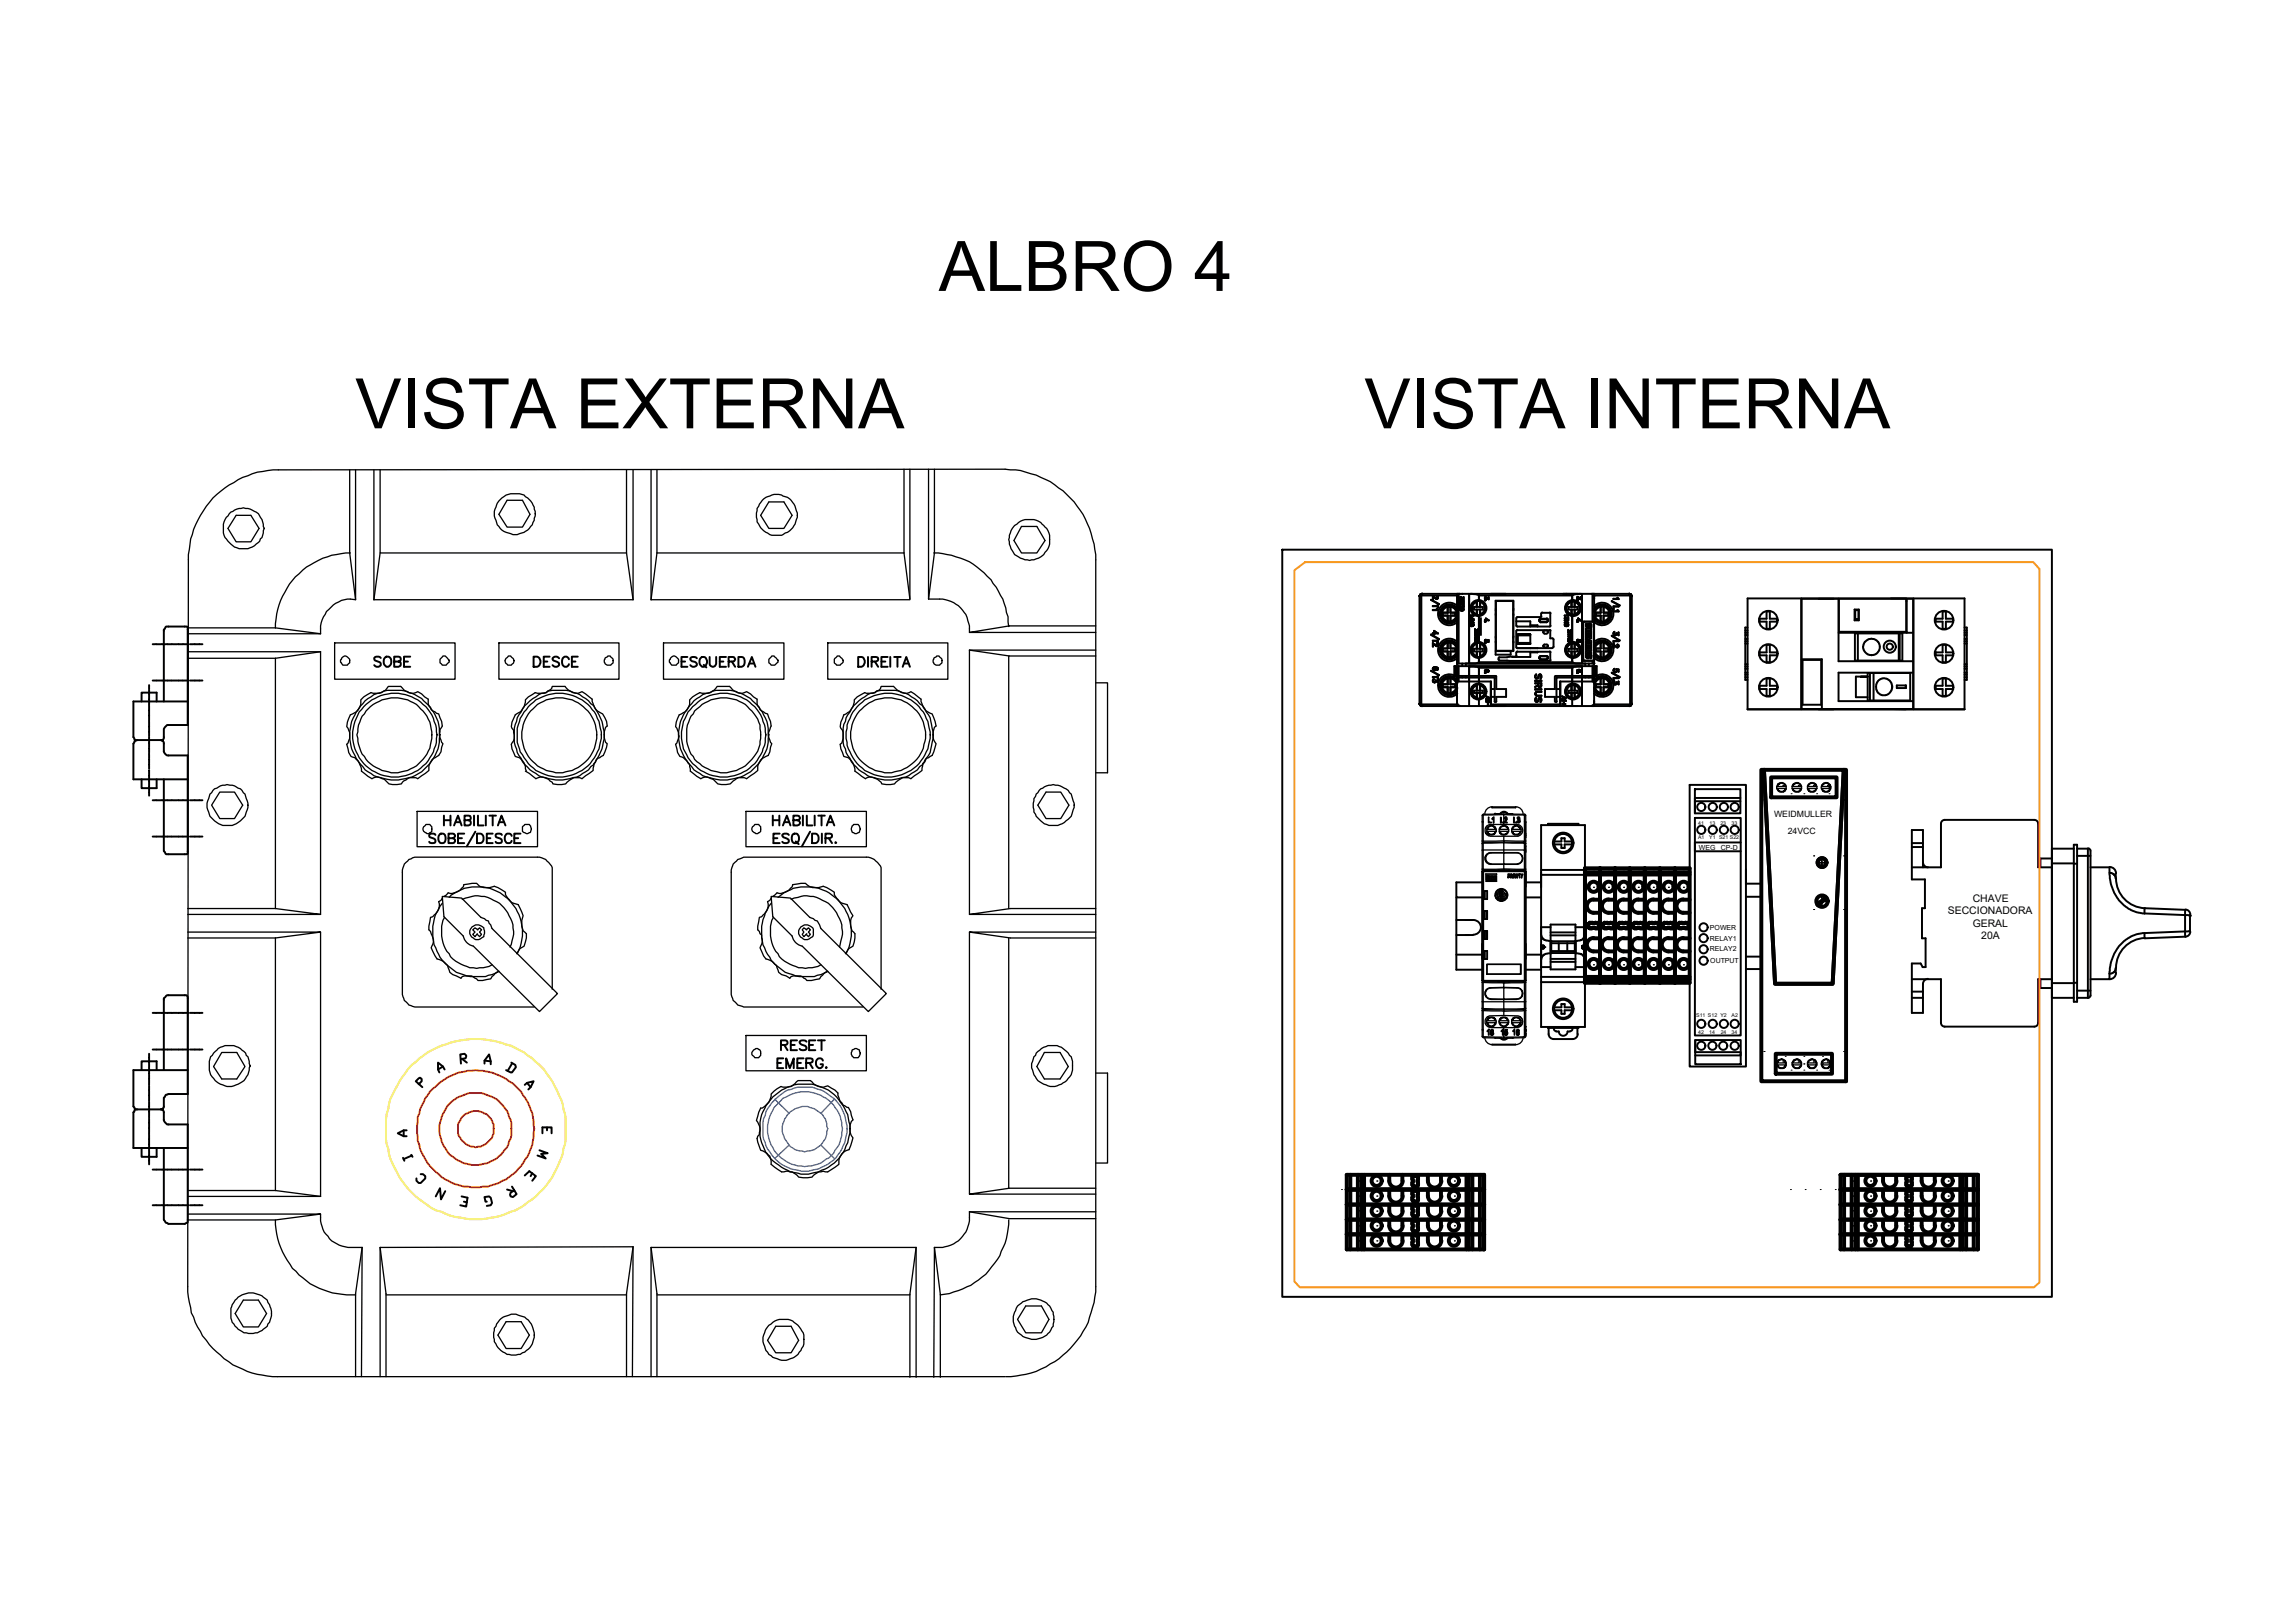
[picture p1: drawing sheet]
<svg xmlns="http://www.w3.org/2000/svg" width="297mm" height="210mm" viewBox="0 0 297 210" stroke-linecap="round" stroke-linejoin="round" font-family="sans-serif">
<defs><g id="words">
<g font-size="9">
<text x="121.4" y="37.6">ALBRO 4</text>
<text x="46" y="55.4">VISTA EXTERNA</text>
<text x="176.5" y="55.4">VISTA INTERNA</text>
</g>
<text font-size="4.4" x="47.3" y="87.5">SOBE</text>
<g font-size="1.4">
<text x="252" y="118.3">SECCIONADORA</text>
<text x="255.2" y="116.7">CHAVE</text>
<text x="255.2" y="119.9">GERAL</text>
<text x="256.3" y="121.6">20A</text>
</g>
<g font-size="1.1">
<text x="229.5" y="105.7">WEIDMULLER</text>
<text x="231.3" y="107.9">24VCC</text>
</g>
<g font-size=".9">
<text x="219.8" y="110">WEG</text>
<text x="222.6" y="110">CP-D</text>
<text x="221.2" y="120.4">POWER</text>
<text x="221.2" y="121.7">RELAY1</text>
<text x="221.2" y="123.1">RELAY2</text>
<text x="221.3" y="124.6">OUTPUT</text>
</g>
<g font-size=".7">
<text x="219.7" y="106.7">41</text>
<text x="221.2" y="106.7">13</text>
<text x="222.6" y="106.7">23</text>
<text x="224" y="106.7">33</text>
<text x="219.7" y="108.6">A1</text>
<text x="221.1" y="108.6">Y1 S21 S22</text>
<text x="219.4" y="131.7">S11 S12 Y2</text>
<text x="224" y="131.7">A2</text>
<text x="219.7" y="133.8">42</text>
<text x="221.1" y="133.8">14</text>
<text x="222.6" y="133.8">24</text>
<text x="224" y="133.8">34</text>
</g>
</g></defs>
<!-- layer: 0 -->
<g fill="none" stroke="#000" stroke-width=".25">
<path d="M165.9 71.1h99.6v96.7h-99.6zM191.6 80v2.2M192.9 76.8h1.9M202.2 76.8h1.9M235.3 77.5h1.9M244.6 77.4h2M18.3 90.8v-1.2h2v1.2M19.3 88.7v.3M19.3 89v.1M19.3 89.3v.4M19.3 89.9v.5M19.3 90.6v.5"/>
<path d="M19.3 91.2h.1M19.3 91.3v.5M19.3 92v.5M19.3 92.7v.5M19.3 93.3v.1M19.3 93.4v.6M19.3 94.1v.5M19.3 94.8v.5M19.3 95.4v.1M19.3 95.6v.5M19.3 96.2v.5M19.3 96.9v.5"/>
<path d="M19.3 97.5v.1M19.3 97.7v.4M19.3 98.4v.4M19.3 99v.5M19.3 99.8v.5M19.8 83.4h.3M19.8 88.1h.3M20.3 83.4h.5M20.3 88.1h.5M20.8 95.8h-3l-.4 .1-.1 .3v4.7h7M21 83.4h.5M21 88.1h.5"/>
<path d="M21.2 90.8v-9.3l.3-.4h2.7l.1 .1v12.6h-2.7l-.4 .5v1.1a.32 .32 0 0 1-.4 .4l.1 .1a.31 .31 0 0 1 .3 .3v1.1l.4 .5h2.7v12.7h-.1h-2.7l-.3-.3v-9.3M21.7 83.4h.5M21.7 88.1h.5M22.4 83.4h.5M22.4 88.1h.5M23.1 83.4h.5M23.1 88.1h.5M23.8 83.4h.5M23.8 88.1h.5M24.3 90.8h-7v4.6l.2 .4h.3M24.6 83.4h.4M24.6 88.1h.4"/>
<path d="M25.3 83.4h.4M25.3 88.1h.4M25.9 83.4h.3M25.9 88.1h.3M69 85h.5a.71 .71 0 0 1 .4 .6 .71 .71 0 0 1-.4 .7h-.5zM70.3 85.6h.5M71.1 85h-.8v1.3h.8M72.3 85.2a.46 .46 0 0 0-.4-.2 .46 .46 0 0 0-.4 .3l.1 .2 .5 .2a.3 .3 0 0 1 .2 .2 .3 .3 0 0 1-.1 .3 .5 .5 0 0 1-.7-.1M73.6 85.3a.43 .43 0 0 0-.7-.2 .8 .8 0 0 0 .2 1.2 .47 .47 0 0 0 .5-.3M74 85.6h.5M74.7 85h-.7v1.3h.7M88.2 85.6h.4"/>
<path d="M88.9 85h-.7v1.3h.7M90.2 85.2a.48 .48 0 0 0-.9 .1l.2 .3 .4 .1 .3 .2a.46 .46 0 0 1-.4 .4 .46 .46 0 0 1-.5-.2M90.6 85.2l.1-.1a.6 .6 0 0 1 .8 .2 .6 .6 0 0 1-.2 .8l-.2 .2a.66 .66 0 0 1-.6-.4 .66 .66 0 0 1 .1-.7zM91 86l.4 .4M91.8 85v.9a.43 .43 0 0 0 .4 .4 .43 .43 0 0 0 .5-.4v-.9M93.1 85.6h.5M93.9 85h-.8v1.3h.8M94.3 85.6h.7l.1-.3-.1-.2-.7-.1v1.3M94.7 85.6l.4 .7M95.5 85h.5a.7 .7 0 0 1 .4 .7 .7 .7 0 0 1-.4 .6h-.5zM96.8 86.3l.5-1.3 .4 1.3M97 85.9h.6"/>
<path d="M111 85h.4a.68 .68 0 0 1 .5 .7 .68 .68 0 0 1-.5 .6h-.4zM112.3 85v1.3M112.8 85.6h.5l.3-.1v-.4l-.8-.1v1.3M113.2 85.6l.4 .7M114 85.6h.5M114.8 85h-.8v1.3h.8M115.2 85v1.3M115.7 85h.8M116.1 85v1.3M116.8 86.3l.4-1.3 .5 1.3M117 85.9h.5M192.9 91.4h1.9"/>
<path d="M202.2 91.4h1.9M226.1 91.8h28.1M244.6 91.8h2M18.3 100.9v1.1h2v-1.1M19.3 100.5v.4M19.3 101.1v.6M19.3 101.9v.5M19.3 102.6v.4M19.8 108.3h.3M19.8 103.6h.3M20.3 108.3h.5M20.3 103.6h.5"/>
<path d="M21 108.3h.5M21 103.6h.5M21.7 108.3h.5M21.7 103.6h.5M22.4 108.3h.5M22.4 103.6h.5M23.1 108.3h.5M23.1 103.6h.5M23.8 108.3h.5M23.8 103.6h.5M24.6 108.3h.4M24.6 103.6h.4"/>
<path d="M25.3 108.3h.4M25.3 103.6h.4M25.9 108.3h.3M25.9 103.6h.3M56.3 108a.54 .54 0 0 0-.8 0 .25 .25 0 0 0 .2 .4l.4 .1a.33 .33 0 0 1 .1 .6 .63 .63 0 0 1-.7-.2M56.9 107.9a.53 .53 0 0 1 .7 .1 .53 .53 0 0 1 0 .6 .47 .47 0 0 1-.4 .5 .47 .47 0 0 1-.5-.5l.1-.4zM57.4 105.6v1.2M57.4 106.1h.9M58 108.5h.6l.2-.2a.26 .26 0 0 0-.1-.4h-.7v1.2h.6a.32 .32 0 0 0 .2-.5l-.2-.1M58.3 105.6v1.2M58.7 106.8l.6-1.2 .4 1.2M59 106.4h.5"/>
<path d="M59.3 108.5h.5M60.1 107.9h-.8v1.2h.8M60.1 106.1h.7l.1-.2-.1-.3h-.7v1.2h.5l.3-.1v-.4l-.3-.2M61.3 105.6v1.2M61.5 107.6l-1.1 1.9M61.7 107.9h.4a.65 .65 0 0 1 .5 .6 .65 .65 0 0 1-.5 .6h-.4zM61.8 105.6v1.2h.8M62.9 105.6v1.2M63 108.5h.4M63.3 105.6h.9M63.7 107.9h-.7v1.2h.7M63.7 105.6v1.2"/>
<path d="M64.4 106.8l.5-1.2 .5 1.2M64.6 106.4h.6M64.9 108a.54 .54 0 0 0-.8 0 .25 .25 0 0 0 .2 .4l.4 .1a.33 .33 0 0 1 .1 .6 .63 .63 0 0 1-.7-.2M66.2 108.2a.46 .46 0 0 0-.5-.3 .46 .46 0 0 0-.4 .4v.3a.46 .46 0 0 0 .4 .5 .46 .46 0 0 0 .5-.3M66.5 108.5h.5M67.3 107.9h-.8v1.2h.8M100 106.1h.8M100 105.6v1.2M100.1 108.5h.5M100.8 105.6v1.2M100.9 107.9h-.8v1.2h.8M101.3 106.8l.5-1.2 .5 1.2"/>
<path d="M101.5 106.4h.6M102.1 108a.48 .48 0 0 0-.9 .2l.1 .1 .5 .2a.3 .3 0 0 1 .3 .3 .3 .3 0 0 1-.3 .3h-.5l-.1-.2M102.5 108a.47 .47 0 0 1 .5-.1 .47 .47 0 0 1 .4 .4v.3a.47 .47 0 0 1-.5 .5 .47 .47 0 0 1-.5-.5zM102.6 106.1h.8a.3 .3 0 0 0 0-.5h-.8v1.2l.8-.1a.3 .3 0 0 0 0-.5l-.2-.1M102.9 108.9l.4 .3M103.9 105.6v1.2M104.4 105.6v1.2h.7M104.8 107.6l-1.1 1.9M105.1 107.9h.4a.65 .65 0 0 1 .4 .6 .65 .65 0 0 1-.4 .6h-.4zM105.4 105.6v1.2M105.9 105.6h.8M106.3 105.6v1.2"/>
<path d="M106.3 107.9v1.2M106.8 108.5h.5l.3-.2v-.3l-.8-.1v1.2M107 106.8l.4-1.2 .5 1.2M107.1 106.4h.6M107.2 108.5l.4 .6M108.1 109v.1h.1M188.4 119.1h2.3a.95 .95 0 0 1 .9 1 .95 .95 0 0 1-1 .9M188.4 116.1v9.4h3.4M191.8 114.2h-3.4v1.9h3.4M197.4 114.2h2M197.4 116.1h2M197.4 112.8v1.9"/>
<path d="M199.4 106.8h5.6v26.1h-5.6zM199.4 113.2h5.6M199.4 112.6h5.6M200.3 106.8v-.2h3.9v.2M200.6 120h-1.2v.6a.93 .93 0 0 0 1 1.2h.2M200.6 119.6h3.2v5.8h-3.2zM201.1 108.9h.9v-.4h.4v.4h1M201.1 109.3h.9v.4h.4v-.4h1M203.8 120h1.2v.6a.93 .93 0 0 1-1 1.2h-.1M218.6 101.6h7.3v36.4h-7.3zM218.6 112.5v1.9M219.3 102.1h5.9v3.2h-5.9z"/>
<path d="M219.3 105.8h5.9v28.2h-5.9zM219.3 103.7v1.6M225.2 103.3h-5.9v.4h5.9M225.2 109h-5.9v1.2h5.9M225.9 112.5v1.9M225.9 114.4h2M225.9 116h2M247.3 109.1h1.5M247.3 109.6h1.5M248.8 111.6a.66 .66 0 0 0 .6 .6M248.8 112.2v-4.8h-1.5v6.4h1.7v3.7h-.3v3.9h.4v3.8h-.4l-.2-.5h-1.2v6.4h1.5v-3.7M251.6 106.1h11.6"/>
<path d="M251.6 106.1l-.4 .2-.1 .3v5.6h-3.8M263.2 106.1l.4 .2 .1 .3v5.6h1.8M265.5 111.1h-1.5v1.1M265.5 111.7h2.8M268.3 109.3h.4v20.3h-.4zM268.3 109.8h-2.8v19.3h2.8M268.3 111.8h.4M268.7 109.8h1.4v19.3M268.7 110.8h1.8M270.1 109.8l.3 .1 .1 .2M270.5 110.1v18.7l-.2 .3h-.2M270.5 112.2h2.4v.8"/>
<path d="M272.9 112.2a.83 .83 0 0 1 .9 .8M273.7 113v.7l-.1-.4-.4-.3h-.3l.1 .4a5 5 0 0 0 4.4 4.8M273.8 113.7a3.9 3.9 0 0 0 3.7 3.8M277.4 118.2l.1-.7 5.2 .2v.7M277.4 118.2l5.3 .2M282.7 118.4l.6 .1M282.7 118.4v2.1l-5.3 .2a4.9 4.9 0 0 0-4.4 5l-.1 .3M282.7 117.7a.66 .66 0 0 1 .7 .7M283.3 118.5h.1M283.3 118.4v2.2M18.3 138.5v-1.2h2v1.2M19.3 136.4v.4"/>
<path d="M19.3 137v.4M19.3 137.6v.5M19.3 138.2v.1M19.3 138.4v.5M19.3 139.1v.4M19.3 139.8v.4M19.8 131.1h.3M19.8 135.8h.3M20.3 131.1h.5M20.3 135.8h.5M21 131.1h.5M21 135.8h.5"/>
<path d="M21.2 138.5v-9.3l.4-.4h2.5l.2 .2v12.6h-2.5a.65 .65 0 0 0-.6 .7v1l-.3 .3h-.1h.2l.2 .3v1.1l.1 .2 .3 .3h2.7v12.7l-.4 .2h-2.1l-.3-.1-.3-.4v-9.3M21.7 131.1h.5M21.7 135.8h.5M22.4 131.1h.5M22.4 135.8h.5M23.1 131.1h.5M23.1 135.8h.5M23.8 131.1h.5M23.8 135.8h.5M24.3 138.5h-7v4.7l.3 .4h.2M24.6 131.1h.4M24.6 135.8h.4"/>
<path d="M25.3 131.1h.4M25.3 135.8h.4M25.9 131.1h.3M25.9 135.8h.3M57.3 138l-.6 .4M57.5 138.4l-.2-.4-.6-.5v.9l.1 .4M59.6 137h.6l.1-.4-.2-.2-.6 .1 .1 1.1M59.8 137l.6 .5M62.7 137.6v-.3l.6-.8 .2 1.2M62.7 137.3h.8M66.2 137.5l.5 .3v.3l-.5 .7-.7-.3M66.2 137.6l-.5 1"/>
<path d="M100.6 137.6h.4M101 135.2h.8l.1-.2a.3 .3 0 0 0-.3-.4h-.6v1.3M101.3 137h-.7v1.2h.7M101.5 135.2l.4 .7M101.7 138.2v-1.2l.5 1.2 .5-1.2v1.2M102.3 135.2h.5M103.1 134.6h-.8v1.3h.8M103.2 137.6h.4M104 137h-.8v1.2h.8M104.3 137.6h.5l.3-.2v-.4h-.8v1.2M104.3 134.8a.53 .53 0 0 0-.9 .1 .84 .84 0 0 0 .8 .5l.1 .1v.2a.64 .64 0 0 1-.9 0M104.7 135.2h.5"/>
<path d="M104.7 137.6l.4 .6M105.5 134.6h-.8v1.3h.8M105.8 134.6h.9M106.3 134.6v1.3M106.5 137.3a.46 .46 0 0 0-.6-.3 .46 .46 0 0 0-.3 .4 .56 .56 0 0 0 .1 .6 .56 .56 0 0 0 .6 .1l.1-.1 .1-.3h-.3M106.9 138.1v.1l.1-.1M188.4 123.5h3.4M188.4 121h2.2M191.8 122.1v2M197.4 122.1v2M197.4 123.5h2M197.4 125.5h2"/>
<path d="M199.4 127.1h5.6M199.4 126.4h5.6M199.6 122.4h.1M199.6 122.4l.2 .2M199.6 122.4a.19 .19 0 0 0-.2 .2 .21 .21 0 0 0 .4 .1v-.1M199.8 122.6h.1M200.3 132.9v.1h3.9v-.1M200.3 133.8a.66 .66 0 0 0 .7 .7M200.3 133v.8M200.6 123.4h.1M200.6 121.8h.1M200.6 123.4a.99 .99 0 0 0-1.2 .9v.9h1.2"/>
<path d="M200.6 124.5h3.2M200.6 124.1h3.2M200.6 121h3.2M200.6 120.7h3.2M200.7 121.8h3v1.5h-3zM200.7 122.1h2.1M200.7 123.1h3M201 134.5h2.4M201.1 133a.32 .32 0 0 0 .2 .4M201.1 130.7h.9v.5h.4v-.5h1M201.1 130.4h.9v-.5h.4v.5h1M201.3 133.5h.4a.57 .57 0 0 0 .5 .5 .57 .57 0 0 0 .6-.5h.3"/>
<path d="M201.7 122.1v1M202.8 122.1h.9M202.8 122.1v1M203.4 133a.32 .32 0 0 1-.3 .4M203.8 123.4h.1M203.8 121.8h.1M203.9 123.4l.7 .1a1.05 1.05 0 0 1 .4 1.1v.6h-1.2M203.9 121.8v1.6M204.1 133v.8M204.1 133.8a.66 .66 0 0 1-.6 .7M204.7 122.4h.1a.19 .19 0 0 1 .2 .1 .19 .19 0 0 1-.1 .2 .2 .2 0 0 1-.2 0 .2 .2 0 0 1 0-.3zM204.8 122.8h.1"/>
<path d="M218.6 121.8v2M219.3 134.6h5.9v3.1h-5.9zM219.3 134.6v1.6h5.9v.4h-5.9M225.9 123.8h2M225.9 125.4h2M247.3 126.7h3.8v5.7l.1 .2 .4 .3M247.3 128.3h1.5M247.3 129.1h1.5M249.4 126.7a.66 .66 0 0 0-.6 .6M251.6 132.9h11.6M264 126.7v1.2h1.5M265.5 126.7h-1.8v5.7l-.1 .2-.4 .3"/>
<path d="M265.5 127.2h2.8M268.3 127.2h.4M268.7 128.2h1.8M268.7 129.1h1.4M272.9 126v.7h-2.4M273.7 125.9v-.6v.1a.73 .73 0 0 1-.8 .6M273.8 125.9a.83 .83 0 0 1-.9 .8M277.4 120.7l.1 .7 5.2-.2M277.5 121.4a3.9 3.9 0 0 0-3.7 3.9M283.3 120.5h-.6v.7M283.4 120.6a.66 .66 0 0 1-.7 .6M18.3 148.6v1.1h2v-1.1"/>
<path d="M19.3 140.3v.1M19.3 140.5v.5M19.3 141.2v.5M19.3 141.9v.4M19.3 142.4v.1M19.3 142.6v.5M19.3 143.3v.5M19.3 143.9v.6M19.3 144.5v.1M19.3 144.8v.4M19.3 145.4v.5M19.3 146.1v.5"/>
<path d="M19.3 146.7h.1M19.3 146.8v.5M19.3 147.5v.5M19.3 148.2v.5M19.3 148.8v.1M19.3 148.9v.6M19.3 149.6v.5M19.3 150.3v.4M19.8 156h.3M19.8 151.4h.3M20.3 156h.5M20.3 151.4h.5"/>
<path d="M20.8 143.6h-3.3l-.1 .3h-.1v4.7h7M21 156h.5M21 151.4h.5M21.7 156h.5M21.7 151.4h.5M22.4 156h.5M22.4 151.4h.5M23.1 156h.5M23.1 151.4h.5M23.8 156h.5M23.8 151.4h.5M24.6 156h.4"/>
<path d="M24.6 151.4h.4M25.3 156h.4M25.3 151.4h.4M25.9 156h.3M25.9 151.4h.3M52.1 149.8l.2 .4M52.2 146.3v.7M52.6 146.3h-.4l-.7 .4 .7 .3h.4M53.2 149.5l.2 .2M53.3 149.5l-1.1 .5M54.2 140.3l.4-.4v-.3l-.3-.1-.5 .4 .8 .8M54.4 151.9h.3l.3 .3v.3l-.6 .6h-.2l-.3-.3v-.3"/>
<path d="M57.6 154.1l-.5 1.1-.2-1.4-.5 1M59.7 154.8l.8 .2-.2 1.1-.8-.1M60 155.5l.4 .1M63 155.5h-.2l-.1-.6 .6-.1 .2 .2 .2 .7-.2 .3-.5 .1M65.6 153.9l.8 .2M66.2 153.6l.6 .9-.4 .4-.3-.1-.1-.2 .1-.3 .4-.2M67.9 140.4l.3-.3 .8-.2-.3 .8-.3 .3M67.9 152.1l.6-.5 .8 .6-.4 .6M68.2 140.1l.5 .6M68.9 151.8l-.2 .4M69.8 148.9l1.1 .3-.9 .1 .6 .6-1.1-.4M70.2 146.7v-.8h1.2v.8"/>
<path d="M70.8 145.9v.4"/>
<circle cx="202.2" cy="109.1" r="1.33"/>
<circle cx="202.2" cy="109.1" r="1.16"/>
<circle cx="220.1" cy="104.4" r=".53"/>
<circle cx="220.1" cy="107.4" r=".53"/>
<circle cx="221.6" cy="104.4" r=".53"/>
<circle cx="221.6" cy="107.4" r=".53"/>
<circle cx="223" cy="104.4" r=".53"/>
<circle cx="223" cy="107.4" r=".53"/>
<circle cx="224.4" cy="104.4" r=".53"/>
<circle cx="224.4" cy="107.4" r=".53"/>
<circle cx="202.2" cy="130.5" r="1.33"/>
<circle cx="202.2" cy="130.5" r="1.16"/>
<circle cx="220.1" cy="135.3" r=".53"/>
<circle cx="220.1" cy="132.5" r=".53"/>
<circle cx="220.4" cy="120" r=".53"/>
<circle cx="220.4" cy="124.3" r=".53"/>
<circle cx="220.4" cy="121.4" r=".53"/>
<circle cx="220.4" cy="122.8" r=".53"/>
<circle cx="221.5" cy="135.3" r=".53"/>
<circle cx="221.6" cy="132.5" r=".53"/>
<circle cx="222.9" cy="135.3" r=".53"/>
<circle cx="223" cy="132.5" r=".53"/>
<circle cx="224.4" cy="132.5" r=".53"/>
<circle cx="224.4" cy="135.3" r=".53"/>
</g>
<!-- layer: 00_COMPONENTS_1 -->
<g fill="none" stroke="#000" stroke-width=".25">
<path d="M226.1 77.4h28.1v14.4h-28.1zM228.5 79.1v1h-.9M228.6 79.2h.4M229 79.1v1h.9M233 77.4v14.4M239.9 78.9h.6v1.4h-.6zM240 79h.4v1.1h-.4zM246.6 77.8h.1M247.6 77.4v14.4M251.3 79.1v1h-.9M251.4 79.2h.4M251.7 79.1v1h1"/>
<path d="M225.8 81.6h.3M225.8 81.9h.3M225.8 82.2h.3M225.8 82.7h.3M225.8 83h.3M225.8 83.3h.3M225.8 86h.3M225.8 86.2h.3M225.8 86.5h.3M225.8 87.1h.3M225.8 87.3h.3M225.8 87.6h.3"/>
<path d="M226.1 81.2h-.3v6.8h.3M227.6 80.4h.9v1M227.6 84.8h.9v.9M227.6 89.2h.9v.9M227.7 80.1v.4M227.7 88.7v.4M227.7 84.4v.4M228.5 83.5v.9h-.9M228.5 87.9v.8h-.9M228.6 81.4h.4M228.6 90h.4M228.6 87.8h.4"/>
<path d="M228.6 85.7h.4M228.6 83.5h.4M229 83.5v.9h.9M229 87.9v.8h.9M229.9 80.4h-.9v1M229.9 84.8h-.9v.9M229.9 89.2h-.9v.9M229.9 80.1v.4M229.9 88.7v.4M229.9 84.4v.4M233.1 85.3h2.6v6.5M233.2 85.4h2.4v5.8h-2.4z"/>
<path d="M237.9 81.9h9.6M240 82h6.1v3.5h-6.1zM240.4 82v3.5M240.7 87.6h.9h-1.5v2.6h1.5M241.6 87.1h5.5v3.5h-5.5zM241.9 87.1v3.5M242.4 87.1v3.5M242.9 88.2l.3-.3a1.08 1.08 0 0 1 1.4 .4 1.08 1.08 0 0 1-.2 1.4 1.08 1.08 0 0 1-1.5-.1 1.15 1.15 0 0 1 0-1.4zM245.4 88.7h1.2v.3h-1.2zM245.6 82v3.5M245.8 82v3.5M246.5 88.7v.3"/>
<path d="M246.6 81.8v-4.3h-8.7v4.3h8.8M246.7 81.9v-4.4h.8v14.3h-14.4v-14.3h4.8v8.1h9.6M247.5 87.1h-9.6v3.6h9.6M250.4 80.4h.9v1M250.4 84.8h.9v.9M250.4 89.2h.9v.9M250.4 80.1v.4M250.4 84.4v.4M251.3 87.9v.8h-.9v.4M251.3 83.5v.9h-.9M251.4 85.7h.4M251.4 83.5h.4"/>
<path d="M251.4 90h.4M251.4 87.8h.4M251.7 87.9v.8h1v.4M251.7 83.5v.9h1M251.8 81.4h-.4M252.7 84.4v.4M252.7 80.1v.4M252.7 80.4h-1v1M252.7 84.8h-1v.9M252.7 89.2h-1v.9M254.2 81.2h.3v6.8h-.3M254.2 81.6h.3"/>
<path d="M254.2 81.9h.3M254.2 82.2h.3M254.2 82.7h.3M254.2 83h.3M254.2 83.3h.3M254.2 86h.3M254.2 86.2h.3M254.2 86.5h.3M254.2 87.1h.3M254.2 87.3h.3M254.2 87.6h.3"/>
<circle cx="228.8" cy="80.3" r="1.21"/>
<circle cx="228.8" cy="88.9" r="1.21"/>
<circle cx="228.8" cy="84.6" r="1.21"/>
<circle cx="242.1" cy="83.7" r="1.08"/>
<circle cx="244.5" cy="83.7" r=".78"/>
<circle cx="244.5" cy="83.7" r=".4"/>
<circle cx="251.5" cy="80.3" r="1.21"/>
<circle cx="251.5" cy="88.9" r="1.21"/>
<circle cx="251.5" cy="84.6" r="1.21"/>
</g>
<!-- layer: 0 -->
<g fill="none" stroke="#000" stroke-width=".17">
<path d="M29.7 66.5a2.6 2.6 0 0 1 2.9-.5 1.71 1.71 0 0 1 1.1 .9 1.97 1.97 0 0 1 .4 1.2l.1 .3-.1 .3a1.36 1.36 0 0 1-.4 1 1.59 1.59 0 0 1-.8 .9 2.67 2.67 0 0 1-2.9-.1 2.67 2.67 0 0 1-1.1-2.7 1.8 1.8 0 0 1 .6-1zM30.6 66.7h1.9l1 1.7-1 1.7h-1.9l-1.1-1.7zM45.2 60.8v10.8l.8 6a3.4 3.4 0 0 0-3.5 1.3 3.7 3.7 0 0 0-1 3.1M45.3 71.6a9.8 9.8 0 0 0-9.7 9.7M46 60.8v16.8M48.4 77.6h33.5M48.4 60.8v16.8M49.2 60.8v10.8h31.9M49.2 71.6l-.8 6M64.5 64.8a2.71 2.71 0 0 1 3-.8 2.69 2.69 0 0 1 1.4 3.6 2.63 2.63 0 0 1-3.7 1.2l-.3-.2a3.3 3.3 0 0 1-.9-2.4l.3-1.1zM65.6 64.7h2l1 1.9-1 1.6h-2l-1.1-1.6zM81.1 60.8v10.8"/>
<path d="M81.1 71.6l.8 6M81.9 60.8v16.8M84.2 60.8v16.8M84.2 77.6h33.5M85 60.8v10.8M85 71.6h32M85 71.6l-.8 6M98.6 64.7a2.56 2.56 0 0 1 3-.4 2.63 2.63 0 0 1 1.6 2.4 2.64 2.64 0 0 1-1.6 2.3 1.1 1.1 0 0 1-1.2 .3 1.57 1.57 0 0 1-1.3-.4 2.67 2.67 0 0 1-.5-4.2zM99.5 65h1.9l1.1 1.7-1.1 1.7h-1.9l-1.1-1.7zM117 60.7v10.9M117.7 60.7v16.8l-.7-5.9M120.1 77.5a5.4 5.4 0 0 1 2.9 .3 4 4 0 0 1 2.4 4"/>
<path d="M120.1 60.7v16.8M120.8 71.6a10.3 10.3 0 0 1 5.1 1.4 10.3 10.3 0 0 1 4.6 8.1M120.9 60.7v10.9l-.8 5.9M131.3 68l.3-.2a2.03 2.03 0 0 1 1.9-.6 2.08 2.08 0 0 1 1.7 1 2.03 2.03 0 0 1 .6 1.9 1.71 1.71 0 0 1-.6 1.4l-.4 .4a2.48 2.48 0 0 1-2.5 .4 1.98 1.98 0 0 1-1.6-1.6l-.1-.3a2.66 2.66 0 0 1 .7-2.4zM132.2 68.1h1.9l1.1 1.8-1.1 1.7h-1.9l-1-1.7zM24.4 84.3h17.1M24.4 82h17.1M24.4 81.3h11.2M24.4 85.2h11.2M35.6 85.2v32.4M35.6 81.3l5.9 .7M41.5 84.3v34"/>
<path d="M41.5 84.3l-5.9 .9M43.3 83.2h15.6v4.7h-15.6zM44.2 85.2a.51 .51 0 0 1 .4-.3 .51 .51 0 0 1 .5 .3 .52 .52 0 0 1 .1 .6 .52 .52 0 0 1-.6 .3 .58 .58 0 0 1-.5-.7l.1-.1zM46.7 90.6l.4-.4 .9-.6a1.8 1.8 0 0 0 2.2-.8h1.6a2.08 2.08 0 0 0 1.1 .8 1.18 1.18 0 0 0 1.1-.1l1.4 1a1.02 1.02 0 0 0 .3 1l.1 .3 .7 .5 .3 .1 .3 1 .1 .6-.1 .1a1.67 1.67 0 0 0 .2 2.1l-.2 .5a1.37 1.37 0 0 1-1 1.4l-.4 .6a1.3 1.3 0 0 0-.2 1l-1.5 1.1-.2-.2a1.85 1.85 0 0 0-1.9 .8l-1.1 .1-.5-.1-.2-.2a1.36 1.36 0 0 0-.9-.6 1.05 1.05 0 0 0-1.1 .2l-1.3-1v-.3a1.86 1.86 0 0 0-1.4-1.6l-.3-.5-.2-1.1a1.9 1.9 0 0 0 0-2.3v-.6l.4-.9a1.74 1.74 0 0 0 1.4-1.9zM47.1 91.5a5.5 5.5 0 0 1 9 1.5 6.7 6.7 0 0 1 .3 3.4 6.4 6.4 0 0 1-2.4 3.3 5.5 5.5 0 0 1-6.8-.7 5.5 5.5 0 0 1-.7-6.9zM47.2 90.7a5.8 5.8 0 0 1 3.9-1.4 3.2 3.2 0 0 1 1.8 .3l.4 .1a5.9 5.9 0 0 1 3 8.1 5.7 5.7 0 0 1-7 2.8 4.7 4.7 0 0 1-2.9-2 5.7 5.7 0 0 1 .5-7.5zM47.4 92a4.8 4.8 0 0 1 7-.4 4.8 4.8 0 0 1 0 7 4.8 4.8 0 0 1-7-.3l-.3-.4a3.5 3.5 0 0 1-.8-2l-.1-.8 .1-.4a3.7 3.7 0 0 1 .5-2zM57.3 84.9a1 1 0 0 1 .8 .5v.3l-.1 .1a.57 .57 0 0 1-.7 .3 .57 .57 0 0 1-.4-.7zM64.5 83.2h15.6v4.7h-15.6zM65.5 85.2l.3-.3h.3l.1 .1a.57 .57 0 0 1 .1 .9 .57 .57 0 0 1-.9-.1l-.1-.3zM67.9 91.3l.7-.6 1.1-.8 .9-.3a3.4 3.4 0 0 1 2.2-.3l.9 .1 .4 .2 .5 .1a5.5 5.5 0 0 1 2.7 2.4 5.7 5.7 0 0 1 .7 4 7.4 7.4 0 0 1-1.2 2.8l-1 1a6 6 0 0 1-7.9-1l-.3-.3-.2-.5a4.9 4.9 0 0 1-.9-3.4v-.5l.4-1.3zM68 99.8l1.3 1a1.39 1.39 0 0 1 1.8 .3l.3 .1 .1 .2 .6 .1 1.1-.1a1.78 1.78 0 0 1 2.1-.6l1.4-1.1 .1-.9 .2-.1 .3-.6 .7-.3 .5-1.1 .1-.5a1.55 1.55 0 0 1-.4-1.3 1.33 1.33 0 0 1 .4-.9 2.37 2.37 0 0 0-.8-1.7 1.95 1.95 0 0 1-1.2-1.8l-1.3-1a1.69 1.69 0 0 1-2-.5l-.2-.2h-1.7v.3l-.5 .3a1.02 1.02 0 0 1-1.1 .3l-.6-.1-.8 .6-.4 .4a2.15 2.15 0 0 1-1.3 1.9 2.16 2.16 0 0 0-.5 1.7l.2 .3 .1 .6a1.44 1.44 0 0 1-.3 1.2v.6l.5 1a1.63 1.63 0 0 1 1.3 1.6l.1 .3"/>
<path d="M68.4 91.5a5.5 5.5 0 0 1 3.5-1.8 5.4 5.4 0 0 1 5.8 4.5 5.4 5.4 0 0 1-4 6.2 5.4 5.4 0 0 1-6.5-3.5 3.4 3.4 0 0 1-.3-2.2v-.5l.1-.4a6 6 0 0 1 1.4-2.3zM78.3 85.2v-.1a.58 .58 0 0 1 .9 0 .58 .58 0 0 1-.1 .9 .58 .58 0 0 1-.8-.2l-.1-.1zM85.8 83.2h15.6v4.7h-15.6zM86.7 85.2a.51 .51 0 0 1 .5-.3 .51 .51 0 0 1 .5 .3 .52 .52 0 0 1 .1 .6 .52 .52 0 0 1-.6 .3 .58 .58 0 0 1-.6-.7l.1-.1zM89.2 90.6l.4-.4 .9-.6a1.8 1.8 0 0 0 2.3-.8h1.6a2.08 2.08 0 0 0 1 .8 1.18 1.18 0 0 0 1.2-.1l1.3 1a1.02 1.02 0 0 0 .3 1 1.32 1.32 0 0 0 1.1 .9l.2 .5a1.52 1.52 0 0 1 0 1.8 1.76 1.76 0 0 0 .4 1.5l-.3 1.1-.2 .5a1.74 1.74 0 0 0-1.4 1.9l-1.4 1.1-.3-.2a1.83 1.83 0 0 0-1.8 .8l-1.2 .1-.4-.1-.2-.2a1.36 1.36 0 0 0-1-.6 1.05 1.05 0 0 0-1 .2l-1.4-1v-.3a1.86 1.86 0 0 0-1.3-1.6l-.3-.5-.3-1.1 .2-.1 .3-.9-.1-.5-.4-.8 .1-.6 .4-.9a1.74 1.74 0 0 0 1.3-1.9zM89.6 91.5a5.5 5.5 0 0 1 9 1.5 6.7 6.7 0 0 1 .3 3.4 6.4 6.4 0 0 1-2.3 3.3 5.5 5.5 0 0 1-6.3-.3 5.5 5.5 0 0 1-1.9-6l.2-.4a3.1 3.1 0 0 1 1-1.5zM89.8 90.7a5.8 5.8 0 0 1 3.8-1.4 3.2 3.2 0 0 1 1.8 .3l.4 .1a5.9 5.9 0 0 1 3.2 7.7 5.5 5.5 0 0 1-4.9 3.5h-.9a6.2 6.2 0 0 1-3.4-1.3l-.3-.4a5.7 5.7 0 0 1 0-8.1zM89.9 92a5.4 5.4 0 0 1 4.1-1.7l.5 .1a4.4 4.4 0 0 1 2.8 1.6 4.4 4.4 0 0 1 1.1 3.6 4.8 4.8 0 0 1-2.7 3.9 4.5 4.5 0 0 1-4.5-.2 4.8 4.8 0 0 1-2.1-5.9l.3-.7 .3-.3zM99.9 84.9a.39 .39 0 0 1 .5 .2v.1a.41 .41 0 0 1 .3 .4 .41 .41 0 0 1-.3 .4 .54 .54 0 0 1-.8-.1 .54 .54 0 0 1 .1-.8zM107.1 83.2h15.5v4.7h-15.5zM108 85.2l.3-.3h.2a.88 .88 0 0 1 .6 .8l-.1 .1a.57 .57 0 0 1-.7 .3 .57 .57 0 0 1-.4-.7zM110.4 91.3l1.1-.9 1.1-.7a7.3 7.3 0 0 1 3.7-.3l.4 .2 .5 .1a5.5 5.5 0 0 1 2.6 2.4 2.29 2.29 0 0 1 .7 1.6 5.1 5.1 0 0 1-.1 3.2l-.1 .5-.6 1.2-.3 .3-.4 .3-.3 .4-.4 .3a6 6 0 0 1-7.9-1l-.9-1.5a6.8 6.8 0 0 1 0-4.5z"/>
<path d="M110.5 90.6l.4-.4 1-.6 .4 .1a1.02 1.02 0 0 0 1.1-.3l.3-.1 .2-.2 .1-.3h1.6l.2 .2a1.69 1.69 0 0 0 2 .5l1.4 1a1.95 1.95 0 0 0 1.4 1.9l.5 1.6a1.46 1.46 0 0 0-.4 1.2 1.36 1.36 0 0 0 .4 1l-.5 1.6-.8 .3-.4 .7-.1 .9-1.5 1.1a1.54 1.54 0 0 0-1.9 .4l-.2 .2-.5 .1-1.1-.1a1.79 1.79 0 0 0-1.9-.8l-.2 .2-1.4-1a1.82 1.82 0 0 0-1.4-1.9l-.4-1-.1-.6a1.46 1.46 0 0 0 .4-1.2l-.1-.6-.3-.5 .1-.6 .4-.9a1.96 1.96 0 0 0 1.3-1.9zM110.9 91.5a5.5 5.5 0 0 1 3.6-1.8 5.4 5.4 0 0 1 5.7 4.5 5.4 5.4 0 0 1-4 6.2 5.4 5.4 0 0 1-6.4-3.5 5.1 5.1 0 0 1 .2-3.9 3.5 3.5 0 0 1 .9-1.5zM120.8 85.2l.1-.1a.58 .58 0 0 1 .9 0 .58 .58 0 0 1-.2 .9 .58 .58 0 0 1-.8-.2l-.1-.1zM125.4 84.1v34.2M125.4 84.1l5.2 .8h11.2M125.4 84.1h16.4M130.5 84.9v32.7M141.8 81h-11.2l-5.2 .8h16.4M141.8 88.4h1.5v11.6h-1.5M24.3 117.6h11.3M27.5 102.3a2.83 2.83 0 0 1 4.2 .5l.1 .3a2.43 2.43 0 0 1 0 2.3 2.68 2.68 0 0 1-2.1 1.4 2.67 2.67 0 0 1-2.9-2.6v-.3l.4-1.1zM28.4 102.5h1.9l1.1 1.7-1.1 1.7h-1.9l-1-1.7z"/>
<path d="M35.6 117.6l5.9 .7h-17.2M54 105h15.5v4.6h-15.5zM54.8 107a.57 .57 0 0 1 .7-.3 .57 .57 0 0 1 .4 .7l-.1 .3a.53 .53 0 0 1-.9 0l-.2-.3zM57.2 116.2l-.1 .3-.3 .2a1.6 1.6 0 0 1-.6 1.7l-.2 .2-.3 .1-.2 1.6a1.98 1.98 0 0 1 .3 2.4l.7 1.4a2.02 2.02 0 0 1 1.7 1.7l.4 .3 1 .5a1.02 1.02 0 0 1 1.1-.3l.5 .1 .5 .3 .1 .2h.6l1.1-.2 .5-.7 .5-.3-.8 .4-.9 .3h-.5a5.1 5.1 0 0 1-4-1.2l-.4-.3a5.8 5.8 0 0 1-1.9-4.6 5.1 5.1 0 0 1 1.2-3.4M57.2 116l2.5 .2 2.5 2.5 1 .5 .5 1 8.4 8.4-2.3 2.3-8.6-8.5h-.2a1.68 1.68 0 0 1-1.1-1.3l-2.5-2.5zM57.4 116l.6-.5a1.77 1.77 0 0 0 2-1l1.7-.2a1.89 1.89 0 0 0 2.3 .4l.4 .2 1 .6a1.44 1.44 0 0 0 .6 1.1l.2 .2 .8 .3 .7 1.4-.2 .6v.5a1.46 1.46 0 0 0 .6 1.2v.6l-.3 1a1.61 1.61 0 0 0-1 1M57.5 118.7a4 4 0 0 0-.3 2.9l.1 .4a3.1 3.1 0 0 0 .8 1.4 2.62 2.62 0 0 0 1.5 1.4l1.2 .4 .9 .1 .3-.1a3.1 3.1 0 0 0 1.7-.3M58.1 116.1a5.2 5.2 0 0 1 3.9-1.3 6.1 6.1 0 0 1 3.9 1.6 6.2 6.2 0 0 1 1 7M59.8 116.4a4.4 4.4 0 0 1 4.4 .3 5.1 5.1 0 0 1 2.2 4.2l-.4 1.7M61.1 119.9a1.09 1.09 0 0 1 1.5 .2l.1 .7-.1 .4-.2 .1a.94 .94 0 0 1-1.4-.1 .93 .93 0 0 1 .1-1.3zM67.6 107a.61 .61 0 0 1 .9-.2 .61 .61 0 0 1 .1 .9 .61 .61 0 0 1-.9 0l-.1-.1zM96.5 105h15.6v4.6h-15.6z"/>
<path d="M97.4 107a.57 .57 0 0 1 .7-.3 .57 .57 0 0 1 .3 .7l-.1 .3a.53 .53 0 0 1-.8 0l-.2-.3zM99.8 116.2l-.2 .3-.3 .2a1.6 1.6 0 0 1-.6 1.7l-.2 .2-.3 .1-.2 1.2v.4l.2 .2 .1 .3 .2 .2v.3a1.4 1.4 0 0 1-.2 1.4l.5 1 .3 .4a2.02 2.02 0 0 1 1.6 1.7l.4 .3 .6 .2 .5 .3a1.02 1.02 0 0 1 1-.3l.6 .1 .6 .5h.6l1-.2 .6-.7 .5-.3-.9 .4-.8 .3h-.6a5.1 5.1 0 0 1-4-1.2 3.2 3.2 0 0 1-1.2-1.3l-.3-.4a5.5 5.5 0 0 1-.4-5l.1-.4 .8-1.2M99.8 116l2.5 .2 2.5 2.5 .9 .5 .5 1 8.5 8.4-2.4 2.3-8.5-8.5h-.3a1.68 1.68 0 0 1-1-1.3l-2.5-2.5zM100 116l.5-.5a1.77 1.77 0 0 0 2.1-1l1.6-.2a1.89 1.89 0 0 0 2.3 .4l.5 .2 .9 .6a1.44 1.44 0 0 0 .6 1.1l.3 .2 .8 .3 .7 1.4a1.99 1.99 0 0 0-.1 2l.4 .3v.6l-.3 1a1.61 1.61 0 0 0-.9 1M100.1 118.7a4 4 0 0 0-.3 2.9l.1 .4a3.1 3.1 0 0 0 .8 1.4 2.62 2.62 0 0 0 1.5 1.4l1.1 .4 .9 .1 .4-.1a3.1 3.1 0 0 0 1.6-.3M100.7 116.1a5.2 5.2 0 0 1 2.9-1.3 5.8 5.8 0 0 1 6.2 4 5.7 5.7 0 0 1-.3 4.6M102.3 116.4l.9-.3a3.5 3.5 0 0 1 2.8 .2 4.6 4.6 0 0 1 2.9 5l-.3 1.3M103.6 119.9a1 1 0 0 1 1.3 0 1 1 0 0 1 .2 1.3l-.1 .1a.94 .94 0 0 1-1.5-.1 .93 .93 0 0 1 .1-1.3zM110.2 106.9a.65 .65 0 0 1 .9-.1 .61 .61 0 0 1 .1 .9 .61 .61 0 0 1-.9 .1 .61 .61 0 0 1-.1-.9zM134.4 102.3a2.6 2.6 0 0 1 3-.5 1.9 1.9 0 0 1 1.4 1.5 1.88 1.88 0 0 1 0 1.8 2.27 2.27 0 0 1-1.1 1.3 2.64 2.64 0 0 1-2.8 0 2.64 2.64 0 0 1-1.2-2.5l.1-.6 .3-.5zM135.3 102.5h1.9l1.1 1.7-1.1 1.7h-1.9l-1-1.7zM141.8 117.6h-11.1l-5.3 .7h16.4"/>
<path d="M191.7 110h.2v-.9h2.4h.2v.9h2.7v2.5M191.8 112.8h.1v14.1h5.3v.2h-5.3v-.2h-.1M191.8 112.8v14.1M191.9 112.5h2.6v.1M191.9 109.1h-.1v3.7M191.9 109h2.6v.1M191.9 105.5h-.1v3.7M191.9 106.4v-.9l2.6-.1v1.3h-1.8l-.3 .2a.75 .75 0 0 0-.2 .8 .75 .75 0 0 0 .7 .5h1.6M191.9 112.5v.1M191.9 106.4v2.5M191.9 112.6h5.3M191.9 106.4h-.2"/>
<path d="M191.9 112.5h-.2M191.9 108.8h-.2M191.9 109l-.1 .2M191.9 112.6l-.1 .2M191.9 112.6h5.3v.2h-5.3zM191.9 109v.1M191.9 105.3v.2M192.1 117.9h.3v1.1h-.3zM192.1 115.3h.3v1.1h-.3zM192.1 117.9v1M192.1 115.3h.3v1h-.3h.3v-1zM192.1 115.3v1"/>
<path d="M192.1 117.9h.3M192.1 110.9v.4M192.1 111h.1M192.2 111.1h.1M192.2 113.1h1.4v.1h-1.3v.6h.1v-.5h.2v.5v-.5h.2v.5h-.6zM192.2 114h1.3v-.2h-.2v-.5h.3v.8h-1.4zM192.2 110.8h.1M192.2 110.7h.1M192.2 111.4h.1M192.3 111.5h.1M192.3 107.3h.1M192.3 107.6h.1"/>
<path d="M192.4 117.9v1h-.3h.3zM192.4 107.6h1a.52 .52 0 0 1-.5 .4 .52 .52 0 0 1-.5-.4zM192.5 107.2a.55 .55 0 0 1 .6-.3 .55 .55 0 0 1 .4 .4h-1.1zM192.6 105.8v.6h.3v.1h-.3zM192.9 110.4l3.3-.1a.76 .76 0 0 1 .8 .8 .76 .76 0 0 1-.8 .8l-3.3-.1M192.9 113.3h.3v.3h-.2v.2h.2h-.3zM192.9 110.4a.7 .7 0 0 0-.7 .7 .7 .7 0 0 0 .7 .7M193 113.4h.1v.2h-.1zM193 104.5h3.1h-3.1zM193 104.5h3.1M193 104.4a.95 .95 0 0 0-.9 .9M193.2 105.8l.1-.1v.8h-.1v-.6l-.2 .1z"/>
<path d="M193.4 113.4h.1v.4h-.1zM193.4 105.3h.7M193.5 105.3h-.2M193.5 107.3h.1M193.5 107.6h.1M193.5 115.9a.74 .74 0 0 1 .7-.8 .74 .74 0 0 1 .8 .8M193.5 115.9l.1 .3 .3 .3M193.6 116.2h.3zM193.7 115.7v.3M193.8 116.2l.1 .3M193.9 116.2v.3M193.9 116.5h.2"/>
<path d="M193.9 112.6h.6M194 107.3h.1M194 107.6h.1M194 115.9h.1M194 115.9v.1M194 115.7h-.3l.3 .1M194 115.9l-.3 .1h.3M194 107.6h1.1l-.3 .3a.53 .53 0 0 1-.6-.1zM194 115.3l.1 .3h-.1zM194 115.6l.1 .1v-.1M194 115.7v.1l.1-.1M194.1 115.7v.2"/>
<path d="M194.1 105.3a.61 .61 0 0 1 1 0M194.1 116.3h.1M194.1 107.2a.55 .55 0 0 1 .6-.3 .55 .55 0 0 1 .4 .4h-1.1zM194.1 115.9v.1h-.1zM194.1 115.3v.2zM194.1 116.6v-.4v.4M194.1 116.6h.1M194.1 115.3h.1M194.1 115.3h.3M194.1 105.8h.1v.6h.3v.1h-.4zM194.1 116l-.1 .3v-.3M194.1 116.2h.2"/>
<path d="M194.1 115.4h.2M194.1 115.3h.2M194.1 105.3a.53 .53 0 0 1 .9 0M194.2 116h.1M194.2 115.6h.1M194.2 115.1l-.8 .8M194.2 105.3a.49 .49 0 0 1 .7 0M194.3 115.1l.6 .8M194.3 115.3v.2zM194.3 116.2v.4zM194.3 115.7v-.1v.1l.1 .1M194.3 115.9l.1 .1v-.1l-.1 .1"/>
<path d="M194.3 116h.1M194.3 115.6v-.3v.3M194.3 116v.3M194.4 115.7v.1M194.4 115.9l.3 .1h-.3M194.4 116.3h-.1M194.4 115.7v.2M194.4 115.7h.3l-.3 .1M194.5 112.5v-.6h-1.8l-.3-.3a.75 .75 0 0 1-.2-.8 .75 .75 0 0 1 .7-.5h1.6v-.3h-2.6v2.5M194.5 109v-.2l-2.6 .1v.1M194.5 105.4v-.1l-2.6 .1-.1 .1M194.5 112.6h.7"/>
<path d="M194.5 109.1h2.7v.9h.2M194.5 109v.1M194.5 109v-.2h.4l2.3 .1v.1M194.5 106.7h1.7a.76 .76 0 0 1 .8 .8 .76 .76 0 0 1-.8 .7h-1.7M194.5 105.4l2.7 .1v.9M194.5 105.4v-.1l2.7 .1 .2 .1M194.5 108.2v.6M194.5 109h2.7M194.6 105.8a.23 .23 0 0 1 .4 .1 .23 .23 0 0 1-.1 .3l-.2 .2h.3v.1h-.4l.2-.4a.15 .15 0 0 0 .1-.2 .15 .15 0 0 0-.2 0l-.1 .1zM194.7 115.7v.3M194.8 116.2h.1M194.8 116.2h-.3v.3"/>
<path d="M194.9 115.6h.1M194.9 116h.1M195 115.9a.74 .74 0 0 1-.9 .7M195 105.3h.7M195.1 107.3h.1M195.1 107.6h.1M195.1 113.1h.2a.15 .15 0 0 1 .1 .1 .15 .15 0 0 1-.1 .2l.1 .2-.1-.2h-.2v.2zM195.1 113.2h.3v.1h-.3zM195.5 113.1h.1l.1 .4 .1-.4h.1v.5l-.1-.4-.1 .4-.2-.4v.4zM195.6 107.6h.1M195.6 107.3h.1M195.7 107.6h1a.54 .54 0 0 1-.5 .4 .54 .54 0 0 1-.5-.4z"/>
<path d="M195.7 107.2l.1-.1a.57 .57 0 0 1 .9 .2h-1zM195.8 105.8h.1v.6h.3v.1h-.4zM195.9 113.1l.1 .4 .1-.4h.1l.1 .4 .1-.4-.1 .5h-.1v-.4l-.2 .4zM196.1 104.4a.95 .95 0 0 1 .9 .9M196.2 113.2h.1M196.2 110.4h-1.7v1.4h1.7M196.3 110.4a.7 .7 0 0 1 .7 .7 .7 .7 0 0 1-.7 .7M196.3 105.8a.2 .2 0 0 1 .3 0 .2 .2 0 0 1-.1 .3 .21 .21 0 0 1 0 .4 .21 .21 0 0 1-.3-.2h.1a.14 .14 0 0 0 .2 .1 .14 .14 0 0 0 .1-.1 .14 .14 0 0 0-.1-.2v-.3h-.1l-.1 .1zM196.5 113.2l.1-.1v.5v-.4l-.1 .1zM196.7 107.6h.1M196.7 107.3h.1M196.8 113.1h.2l-.1 .5-.1-.2 .2-.2z"/>
<path d="M196.8 111.6h.1M196.8 110.7h.1M196.9 110.7v.1M196.9 111.4h.1M197 110.9v.4M197.2 112.5h-2.7v.1M197.2 109.1h.2v.9M197.2 105.5h.2v3.7M197.2 112.8h.2v14.1h-.2zM197.2 112.5v.1M197.2 106.4v2.5M197.2 112.6l.2 .2"/>
<path d="M197.2 109l.2 .2M197.2 112.5h.2M197.2 108.8h.2M197.2 106.4h.2M197.3 109v.1M197.3 105.3v.2M197.4 109.5v3.3M197.4 112.8v14.1M229.9 101.8h.1M229.9 102h.1M229.9 102h1.1v.1a.55 .55 0 0 1-.6 .3 .55 .55 0 0 1-.5-.4zM230.2 101.4a.51 .51 0 0 1 .8 .4h-1.1z"/>
<path d="M231 101.8h.1M231 102h.1M231.8 101.8h.1M231.8 102h.1M231.9 102l1.1 .1a.55 .55 0 0 1-.6 .4 .55 .55 0 0 1-.5-.5zM232 101.6l.3-.2a.52 .52 0 0 1 .7 .4h-1.1zM233 101.8h.1M233 102h.1M233.8 101.8h.1M233.8 102h.1M233.9 102h1.1l-.3 .4a.53 .53 0 0 1-.7-.1zM234 101.5h.1a.56 .56 0 0 1 .9 .3h-1.1z"/>
<path d="M235 101.8h.1M235 102h.1M235.7 101.8h.1M235.7 102h.1M235.7 102h1.1l-.2 .2a.52 .52 0 0 1-.9-.2zM235.8 101.5l.2-.1a.5 .5 0 0 1 .8 .4h-1.1zM236.8 101.8h.1M236.8 102h.1M24.3 120.6h17.2l-5.9 .8M24.3 121.4h11.3M27.6 136.3a2.7 2.7 0 0 1 4.2 0l.1 .3a1.36 1.36 0 0 1 .3 1l.2 .3-.2 .3a2.55 2.55 0 0 1-3.1 2.3 2.68 2.68 0 0 1-1.9-3.5v-.2zM28.7 136.2h1.9l1.1 1.8-1.1 1.6h-1.9l-1.1-1.6z"/>
<path d="M35.6 121.4v32.7M41.5 120.6v34.2M61.8 120.3l.2-.2 .3 .2-.3 .3 .3 .3-.3 .3-.2-.3M61.8 120.3l-.3-.2-.3 .2 .3 .3-.3 .3 .3 .3 .3-.4M71.4 128v-15.1a1.32 1.32 0 0 0-.6-1.5l-.2-.2-.8-.3h-16.1l-.3 .1a1.99 1.99 0 0 0-1.3 1.9v15.8v.3a1.1 1.1 0 0 0 .6 .9l.2 .2 .8 .2h15.4M96.5 134h15.6v4.6h-15.6zM97.5 135.9a.51 .51 0 0 1 .6-.2 .51 .51 0 0 1 .3 .5 .52 .52 0 0 1-.2 .7 .52 .52 0 0 1-.7-.2 .45 .45 0 0 1 0-.8zM104.3 120.3l.3-.2 .2 .2-.2 .3 .2 .3-.2 .3-.3-.3M104.4 120.3l-.4-.2-.2 .2 .2 .3-.2 .3 .2 .3 .4-.4M110.2 135.9a.66 .66 0 0 1 1 0l.1 .3a.57 .57 0 0 1-.3 .6 .57 .57 0 0 1-.7 0l-.2-.3zM114 128v-15.1a1.32 1.32 0 0 0-.7-1.5l-.2-.2-.8-.3h-16.1l-.2 .1a1.33 1.33 0 0 0-.9 .6l-.2 .2-.3 .8v16.1l.1 .3a1.1 1.1 0 0 0 .6 .9l.1 .2 .8 .2h15.5M125.4 120.6v33.9"/>
<path d="M130.5 121.4v32.4M134.1 136.3a2.78 2.78 0 0 1 2.9-.9 3.1 3.1 0 0 1 1.7 1.6 2.64 2.64 0 0 1-.9 3 2.37 2.37 0 0 1-2.5 .4 2.1 2.1 0 0 1-1.6-1.6 1.88 1.88 0 0 1 .3-2.2zM135.1 136.2h2l1.1 1.8-1.1 1.6h-2l-1-1.6zM141.8 120.6h-16.4l5.3 .8h11.1M141.8 138.9h1.5v11.6h-1.5M191.7 127.1h.2M191.7 130.8h.2v2.5M191.7 129.6h.2v.9l1.6 .1h1v-1h2.7M191.7 133.3h.2M191.8 126.9l.1 .1M191.8 126.9v3.6h.1M191.8 134.1l.1 .2"/>
<path d="M191.9 127.1v2.5h2.6v-.3h-1.6h-.3a.74 .74 0 0 1-.5-.9 .74 .74 0 0 1 .8-.6h1.6v-.6M191.9 130.7h2.6v.2l-2.6-.1zM191.9 127.1h5.3M191.9 130.6l-.1-.1v3.7h.1M191.9 130.5v.1M191.9 134.2v.1M192.1 120.5h.3v1.1h-.3zM192.1 123h.3v1.1h-.3zM192.1 123.1h.3v1h-.3zM192.1 123v1.1h.3v-1M192.1 120.5v1zM192.1 120.5h.3h-.3"/>
<path d="M192.1 121.5h.3M192.1 134.3a.95 .95 0 0 0 .9 .9M192.1 128.4v.3M192.2 128.2v.1M192.2 128.8v.1M192.3 129h.1M192.3 128.1h.1M192.3 132.1h.1M192.3 132.3h.1M192.3 124.8h4.5v1.3h-4.5zM192.4 128.1l.5-.2 1.6-.1 2 .1a.76 .76 0 0 1 .5 .8 .76 .76 0 0 1-.8 .6h-3.3a.7 .7 0 0 1-.7-.5 .7 .7 0 0 1 .2-.7zM192.4 123l-.3 .1"/>
<path d="M192.4 120.5v1v-1M192.4 124.8h4.3v1.2h-4.3zM192.4 132.3h1v.1a.53 .53 0 0 1-.5 .4 .53 .53 0 0 1-.5-.5zM192.5 131.9h.1a.51 .51 0 0 1 .5-.2 .51 .51 0 0 1 .3 .4h-1zM192.5 133.3l.1-.1v.8v-.6l-.2 .1zM192.9 133.3a.18 .18 0 0 1 .2 0 .18 .18 0 0 1 0 .3 .22 .22 0 0 1 .1 .3 .22 .22 0 0 1-.3 .1 .22 .22 0 0 1 0-.4zM193 133.3h.1M193 135.1l3.1 .1zM193 135.2h3.1M193.3 134.3h.2M193.4 132.1h.1M193.4 132.3h.1"/>
<path d="M193.4 134.3h.7M193.9 127.1h.6M194 132.3h.1M194 132.1h.1M194 132.3h1.1v.1a.53 .53 0 0 1-.6 .4 .53 .53 0 0 1-.5-.5zM194.1 134.3a.61 .61 0 0 0 1 0M194.1 131.9l.2-.1a.53 .53 0 0 1 .8 .3h-1.1zM194.1 134.3a.53 .53 0 0 0 .9 0M194.2 134.3a.49 .49 0 0 0 .7 0M194.2 133.4l.3-.2v.8h-.1v-.6l-.1 .1zM194.5 127.1v.1l-2.6-.1M194.5 130.6v.1"/>
<path d="M194.5 131.4l-1.7 .1a.77 .77 0 0 0-.7 .7 .77 .77 0 0 0 .8 .8h1.6v1.2h-2.6v-.9M194.5 134.2v.1h-2.6M194.5 127.1v.1l2.7-.1M194.5 130.6v.1h2.7v.1l-2.7 .1v-.2M194.5 131.4l1.9 .1a.77 .77 0 0 1 .6 .8 .77 .77 0 0 1-.8 .7h-1.7M194.5 134.2v.1h2.7M194.5 127.8l1.7 .1a.7 .7 0 0 1 .8 .7 .7 .7 0 0 1-.8 .7h-1.7zM194.5 130.9v.5M194.7 133.2h.3v.1h-.2v.2a.24 .24 0 0 1 .3 .3 .24 .24 0 0 1-.4 .1l-.1-.2h.1a.15 .15 0 0 0 .2 .2 .15 .15 0 0 0 .1-.2 .15 .15 0 0 0-.2-.1h-.1zM195 134.3h.7M195.1 132.3h.1M195.1 132.1h.1"/>
<path d="M195.2 127.1h-.7M195.6 132.3h.1M195.6 132.1h.1M195.7 132.3h1v.1a.53 .53 0 0 1-.6 .4 .53 .53 0 0 1-.4-.5zM195.7 131.9l.2-.1a.53 .53 0 0 1 .8 .3h-1zM195.7 134.3h.1M195.8 134.3h-.1M195.9 133.2v.8v-.6l-.2 .1zM196.2 133.3l.2-.1 .1 .1v.1l-.2-.1-.1 .3a.21 .21 0 0 1 .3 0 .21 .21 0 0 1 0 .3 .26 .26 0 0 1-.3 0 .26 .26 0 0 1 0-.4zM196.7 132.3h.1M196.7 132.1h.1M196.8 128.2h.1"/>
<path d="M196.9 128.2v.1M196.9 128.9l-.1 .1M196.9 128.7h.1M196.9 128.5l.1 .1M197 128.4v.3M197 134.3a.95 .95 0 0 1-.9 .9M197.2 129.6v.9l-2.7 .1M197.2 133.3v.9h-2.7M197.2 127.1v2.5M197.2 130.6l.2-.1v2.8M197.3 130.5v.1M197.3 134.2v.1"/>
<path d="M197.4 126.9v.2M197.4 129.6v.9h-.2M197.4 133.3v.8l-.2 .1M197.4 134.1l-.2 .2M197.4 126.9l-.2 .1M197.4 127.1v2.5M197.4 133.3v.1M197.4 133.4v.3M197.4 129.6h-.2M197.4 133.3h-.2M197.4 127.1h-.2M197.4 130.8h-.2v2.5"/>
<path d="M229.9 137.6h.1M229.9 137.8h.1M229.9 137.8h1.1l-.2 .3a.56 .56 0 0 1-.9-.3zM230.1 137.3a.5 .5 0 0 1 .5-.2 .5 .5 0 0 1 .4 .5h-1.1zM231 137.6h.1M231 137.8h.1M231.8 137.6h.1M231.8 137.8h.1M231.9 137.8h1.1l-.2 .3a.58 .58 0 0 1-.9-.3zM232 137.3h.1a.54 .54 0 0 1 .9 .3h-1.1zM233 137.6h.1M233 137.8h.1"/>
<path d="M233.8 137.6h.1M233.8 137.8h.1M233.9 137.8h1.1l-.1 .2a.52 .52 0 0 1-.6 .2 .52 .52 0 0 1-.4-.4zM234 137.4v-.1a.57 .57 0 0 1 1 .3h-1.1zM235 137.6h.1M235 137.8h.1M235.7 137.6h.1M235.7 137.8h.1M235.7 137.8h1.1l-.2 .2a.51 .51 0 0 1-.5 .2 .51 .51 0 0 1-.4-.4zM235.8 137.3a.53 .53 0 0 1 .6-.2 .53 .53 0 0 1 .4 .5h-1.1zM236.8 137.6h.1M236.8 137.8h.1"/>
<path d="M24.4 157.1h17.1l-5.9 .8a9.4 9.4 0 0 0 1.9 5.7l.3 .5 .5 .4a9.3 9.3 0 0 0 7.1 3.1h.6M24.4 154.8h17.1M24.4 157.9h11.2M24.4 154.1h11.2M35.6 154.1l5.9 .7M41.5 157.1a3.8 3.8 0 0 0 .6 2.6 4.1 4.1 0 0 0 3.3 1.7h1.4M99.8 141.6l.7-.7 .5-.3a1.99 1.99 0 0 0 2.2-.8h1.2a1.16 1.16 0 0 1 1 .6l.3 .1a1.4 1.4 0 0 0 1.4 0l.9 .6 .4 .3a1.91 1.91 0 0 0 1.4 1.9l.3 .6 .2 1a1.67 1.67 0 0 0-.2 1.8l.2 .5-.5 1.6a1.67 1.67 0 0 0-1.3 1.9l-1.4 1-.6-.1-.6 .1-.8 .6-1.2 .1-.6-.1-.8-.6-.5-.1-.9 .1-1.3-1v-.3a1.55 1.55 0 0 0-.6-1.2l-.8-.3a2.75 2.75 0 0 1-.4-1.9l.2-.2v-.2a1.64 1.64 0 0 0-.3-1.6l.5-1.6a1.71 1.71 0 0 0 1.1-.8l.3-.7zM100 142a5.7 5.7 0 0 1 4.6-1.7 5.3 5.3 0 0 1 3.9 2 6.3 6.3 0 0 1 1.5 3.8 5.9 5.9 0 0 1-5.9 5.8h-.5a6.4 6.4 0 0 1-4.7-3.1l-.2-.5a6.6 6.6 0 0 1-.2-4.1l.6-1.1zM125.4 156.8a4 4 0 0 1-4.5 4.6M125.4 156.8l5.2 .9h11.2M125.4 156.8h16.4M130.5 157.9l-.1 1.2a6.9 6.9 0 0 1-.9 2.8 5 5 0 0 1-1.2 2 5.6 5.6 0 0 1-2.2 2.1 10.3 10.3 0 0 1-4.4 1.6"/>
<path d="M141.8 153.8h-11.2l-5.2 .7h16.4M30.4 168.2a2.78 2.78 0 0 1 4.2 0l.1 .3a2.55 2.55 0 0 1-1.7 4 2.54 2.54 0 0 1-3.1-2.8v-.4l.1-.5zM31.5 168.2h1.9l1.1 1.8-1.1 1.7h-1.9l-1.1-1.7zM46.8 161.4v16.8M46.8 161.4l-.8 6v10.8M49.2 161.4l.7 6v10.8M49.2 161.4v16.8M49.9 167.6h31.2M64.6 170.8a3.5 3.5 0 0 1 2.1-.7l.3 .1a2.53 2.53 0 0 1 1.9 3.4l-.2 .5a2.66 2.66 0 0 1-4.5 0l-.2-.5a2.99 2.99 0 0 1 .2-2.3zM65.5 171h1.9l1.1 1.8-1.1 1.7h-1.9l-1.1-1.7zM81.9 161.3l-32.7 .1M81.9 161.3l-.8 6.1v10.8"/>
<path d="M81.9 161.3l-.1 16.9M84.2 161.4h34.3M84.2 161.4l.8 6v10.8M84.2 161.4v16.8M85 167.6h32.7M99.5 171.5l.3-.2a2.06 2.06 0 0 1 1.9-.6 2.72 2.72 0 0 1 2 1.5 1.64 1.64 0 0 1 .3 1.4 2.64 2.64 0 0 1-1.4 2.1 2.43 2.43 0 0 1-2.4 0 2.66 2.66 0 0 1-.7-4.2zM100.4 171.6h1.9l1 1.9-1 1.6h-1.9l-1.1-1.6zM118.5 161.4v16.8M118.5 161.4l-.8 6.1v10.7M120.9 161.4l.8 6.1v10.7M120.9 161.4l-.1 16.8M130 178.2h-94.1a11 11 0 0 1-7.8-3.2l-1-1-.4-.5a10.7 10.7 0 0 1-2.3-5.6l-.1-.7 .1-94.8a11.7 11.7 0 0 1 5.3-9.6l.6-.3a10.1 10.1 0 0 1 5.7-1.7l94-.1a13.5 13.5 0 0 1 5.9 1.6 12.4 12.4 0 0 1 5.6 8.1l.3 1.4v94.7a15.7 15.7 0 0 1-1.3 5.2 11.7 11.7 0 0 1-8.3 6.2l-1.4 .3h-.7"/>
<path d="M131.6 169a2.9 2.9 0 0 1 3.5-.5 2.58 2.58 0 0 1 1.2 2.2 2.58 2.58 0 0 1-1.4 2.4 2.58 2.58 0 0 1-2.7-.3 1.24 1.24 0 0 1-.8-1 2.19 2.19 0 0 1 0-2.2zM132.7 169h2l1 1.7-1 1.8h-2l-1.1-1.8z"/>
<circle cx="72.4" cy="95.1" r="4.8"/>
<circle cx="114.9" cy="95.1" r="4.8"/>
<circle cx="192.9" cy="107.5" r=".63"/>
<circle cx="194.2" cy="115.8" r=".83"/>
<circle cx="194.2" cy="115.8" r=".74"/>
<circle cx="194.5" cy="107.5" r=".63"/>
<circle cx="196.2" cy="107.4" r=".62"/>
<circle cx="230.5" cy="101.9" r=".62"/>
<circle cx="232.4" cy="101.9" r=".62"/>
<circle cx="234.4" cy="101.9" r=".62"/>
<circle cx="236.2" cy="101.9" r=".61"/>
<circle cx="192.9" cy="132.2" r=".62"/>
<circle cx="193" cy="133.4" r=".12"/>
<circle cx="193" cy="133.7" r=".12"/>
<circle cx="194.6" cy="132.2" r=".63"/>
<circle cx="196.1" cy="132.2" r=".63"/>
<circle cx="196.4" cy="133.7" r=".16"/>
<circle cx="230.5" cy="137.7" r=".62"/>
<circle cx="232.5" cy="137.7" r=".62"/>
<circle cx="234.4" cy="137.7" r=".62"/>
<circle cx="236.3" cy="137.7" r=".62"/>
</g>
<g fill="#000" stroke="#000" stroke-width=".13">
<path d="M19.2 99.7l.1-.1 .1 .1-.1 .1zM19.2 98.9h.2l-.1 .1zM19.2 98.3l.1-.1 .1 .1-.1 .1zM19.2 96.8l.1-.1 .1 .1-.1 .1zM19.3 96.1l.1 .1h-.1h-.1zM19.2 94.7l.1-.1 .1 .1-.1 .1zM19.2 94h.2l-.1 .1zM19.2 92.6h.2l-.1 .1zM19.2 91.9l.1-.1 .1 .1-.1 .1zM19.2 90.5l.1-.1 .1 .1-.1 .1zM20.1 83.4l.1-.1 .1 .1-.1 .1zM20.9 83.3l.1 .1-.1 .1v-.1z"/>
<path d="M21.5 83.4l.1-.1 .1 .1-.1 .1zM22.2 83.4l.1-.1v.1v.1zM23 83.4l.1-.1v.1v.1zM23.6 83.4l.1-.1 .1 .1-.1 .1zM24.3 83.3l.2 .1-.1 .1zM24.3 88.1l.1-.1 .1 .1-.1 .1zM25.7 88.1l.1-.1 .1 .1-.1 .1zM19.3 102.4l.1 .1-.1 .1-.1-.1zM19.2 101.8h.2l-.1 .1zM19.2 101.1l.1-.1 .1 .1h-.1zM19.2 100.3l.2 .1-.1 .1zM20.1 103.6l.1-.1 .1 .1h-.1z"/>
<path d="M21.5 108.3l.1-.1 .1 .1h-.1zM21.5 103.6l.1-.1 .1 .1h-.1zM23 103.6l.1-.1v.1zM23.6 103.6l.1-.1 .1 .1h-.1zM24.3 108.3l.1-.1 .1 .1h-.1zM24.3 103.5l.2 .1h-.1zM25.7 108.3l.1-.1 .1 .1h-.1zM25.7 103.6l.1-.1 .1 .1h-.1zM191.7 112.8l.1-.1v.1zM192.1 115.3v.1zM192.1 116.3v.1zM192.1 118.9v.1z"/>
<path d="M192.3 118.9h.1v.1zM192.3 116.3h.1v.1zM192.3 115.3h.1v.1zM193 104.5l.1-.1v.1zM193.4 115.9l.1 .1zM193.5 116.2h.1v.1zM193.8 112.6h.1v.1zM194.1 115.1l.1-.1v.1zM194.2 115.1l.1-.1v.1zM194.5 116.4l.1 .1zM194.5 116.2h.1v.1zM194.9 115.9h.1v.1z"/>
<path d="M195.2 112.6h.1v.1zM196 104.5l.1-.1v.1zM196.6 113.1l.1-.1v.1zM197.2 112.6h.1v.1zM197.3 108.1h.1v.1zM197.3 108.3h.1v.1zM197.3 110.3l.1-.1v.1zM197.3 109.5l.1-.1v.1zM197.3 112.8l.1-.1v.1zM197.4 107.9v.1zM197.3 106.4h.1zM19.2 139.6l.1-.1 .1 .1-.1 .1z"/>
<path d="M19.2 136.8l.2 .1-.1 .1zM20.1 131.1l.1-.1 .1 .1-.1 .1zM20.1 135.8l.1-.1 .1 .1-.1 .1zM20.9 131.1v-.1l.1 .1-.1 .1zM20.9 135.8v-.1l.1 .1-.1 .1zM22.2 131.1l.1-.1v.1v.1zM22.2 135.8l.1-.1v.1v.1zM23 135.8l.1-.1v.1v.1zM23.6 131.1l.1-.1 .1 .1-.1 .1zM23.6 135.8l.1-.1 .1 .1-.1 .1zM24.3 135.8l.1-.1 .1 .1-.1 .1zM25.1 135.8l.1-.1 .1 .1-.1 .1z"/>
<path d="M191.7 126.9l.1-.1v.1zM192.1 121.5v.1zM192.2 128.9l.1-.1v.1zM192.3 124.1h.1zM192.3 121.5h.1v.1zM193.8 127.1l.1-.1v.1zM193.9 127.1l.1-.1v.1zM194.1 134.3v.1zM195.1 127.1l.1-.1v.1zM195.2 127.1l.1-.1v.1zM196.3 133.3l.1-.1v.1zM197.2 127.1l.1-.1v.1z"/>
<path d="M197.3 133.3l.1-.1v.1zM197.4 132.8v.1zM197.3 133.3h.1v.1zM197.3 133.4l.1-.1v.1zM197.3 134h.1zM197.3 133.9h.1v.1zM197.3 126.9l.1-.1v.1zM197.3 133.7h.1v.1zM197.3 133.9l.1-.1v.1zM197.3 133.4h.1v.1zM19.2 150.2h.2l-.1 .1zM19.2 149.5h.1h.1l-.1 .1z"/>
<path d="M19.2 148.1l.1-.1 .1 .1-.1 .1zM19.3 147.3l.1 .1-.1 .1-.1-.1zM19.2 146l.1-.1 .1 .1-.1 .1zM19.2 145.3l.1-.1 .1 .1-.1 .1zM19.2 143.8l.2 .1h-.1zM19.3 141l.1 .1-.1 .1-.1-.1zM20.9 156v-.1l.1 .1-.1 .1zM23 151.4l.1-.1v.1zM23.6 156l.1-.1 .1 .1-.1 .1zM24.4 155.9l.1 .1-.1 .1-.1-.1zM25.1 151.4l.1-.1 .1 .1h-.1zM25.7 156l.1-.1 .1 .1-.1 .1z"/>
<circle cx="19.3" cy="89.8" r=".07"/>
<circle cx="20.2" cy="88.1" r=".07"/>
<circle cx="21" cy="88.1" r=".07"/>
<circle cx="21.6" cy="88.1" r=".07"/>
<circle cx="22.3" cy="88.1" r=".07"/>
<circle cx="23.1" cy="88.1" r=".07"/>
<circle cx="23.7" cy="88.1" r=".07"/>
<circle cx="25.2" cy="88.1" r=".07"/>
<circle cx="25.2" cy="83.4" r=".07"/>
<circle cx="25.8" cy="83.4" r=".07"/>
<circle cx="20.2" cy="108.2" r=".07"/>
<circle cx="21" cy="108.2" r=".07"/>
<circle cx="21" cy="103.6" r=".07"/>
<circle cx="22.3" cy="108.2" r=".07"/>
<circle cx="22.3" cy="103.6" r=".07"/>
<circle cx="23.1" cy="108.2" r=".07"/>
<circle cx="23.7" cy="108.2" r=".07"/>
<circle cx="25.2" cy="108.2" r=".07"/>
<circle cx="25.2" cy="103.6" r=".07"/>
<circle cx="19.3" cy="138.9" r=".07"/>
<circle cx="19.3" cy="137.5" r=".07"/>
<circle cx="21.6" cy="131.1" r=".07"/>
<circle cx="21.6" cy="135.8" r=".07"/>
<circle cx="23.1" cy="131.1" r=".07"/>
<circle cx="24.4" cy="131.1" r=".07"/>
<circle cx="25.2" cy="131.1" r=".07"/>
<circle cx="25.8" cy="131.1" r=".07"/>
<circle cx="25.8" cy="135.8" r=".07"/>
<circle cx="19.3" cy="143.2" r=".07"/>
<circle cx="19.3" cy="141.7" r=".07"/>
<circle cx="20.2" cy="151.3" r=".07"/>
<circle cx="20.2" cy="156" r=".07"/>
<circle cx="21" cy="151.3" r=".07"/>
<circle cx="21.6" cy="156" r=".07"/>
<circle cx="21.6" cy="151.3" r=".07"/>
<circle cx="22.3" cy="151.3" r=".07"/>
<circle cx="22.3" cy="156" r=".07"/>
<circle cx="23.1" cy="156" r=".07"/>
<circle cx="23.7" cy="151.3" r=".07"/>
<circle cx="24.4" cy="151.3" r=".07"/>
<circle cx="25.2" cy="156" r=".07"/>
<circle cx="25.8" cy="151.3" r=".07"/>
</g>
<!-- layer: 10000_FRONT -->
<g fill="none" stroke="#000" stroke-width=".25">
<path d="M183.7 77.1h.1M183.7 77.1v14.1M183.8 76.9h.1M183.8 76.9l-.1 .2M183.8 76.9l.1 .2M183.8 76.9l-.1 .3M183.9 77.1v14.1M184 76.8l-.1 .1M185.2 77.6l1 .6zM185.4 77.1l.4 .4 .2-.1-.1-.3 .1 .3-.2 .1-.4-.3v.4zM185.4 78.4h.6v-.2v.4v-.1zM185.4 78.9h.6l-.1-.1 .1 .2z"/>
<path d="M186.7 79.3h.6M186.7 79.6h.6M187.3 79.3h-.6v.4h.6M187.3 79.3h.1M187.3 78.5a.95 .95 0 0 0-.8 1 .95 .95 0 0 0 .8 .9M187.3 78.4a1.08 1.08 0 0 0-.9 1.1 1.08 1.08 0 0 0 .9 1M187.3 79.6v.1M187.3 78.4v.9M187.3 79.6v.9v-.8M187.3 78.4a1.08 1.08 0 0 1 1.2 .8M187.6 78.4v.9h.6M187.6 79.3h.6v.4h-.6"/>
<path d="M187.7 78.5a.95 .95 0 0 1 .8 1 .95 .95 0 0 1-.8 .9M188.2 79.6h-.6v.9M188.5 77.1v-.3h17.7v.3M188.5 78.7a1.25 1.25 0 0 0-1.8-.2 1.25 1.25 0 0 0 0 1.9 1.25 1.25 0 0 0 1.8-.2M188.5 79a1.12 1.12 0 0 0-1.7-.4 1.12 1.12 0 0 0 0 1.7 1.12 1.12 0 0 0 1.7-.4M188.5 78.4a1.46 1.46 0 0 0-2 0 1.46 1.46 0 0 0 0 2.1 1.46 1.46 0 0 0 2 0M188.5 79.7a1.08 1.08 0 0 1-1.2 .8M188.7 76.9l-.2 .2h-4.6M188.7 76.9v9M188.8 76.8h-4.9l-.1 .1M188.9 76.8l-.2 .1M188.9 77.7h.4v.2h-.2v-.1l-.2 .1 .2-.1v-.1z"/>
<path d="M189.2 79h-.1h.1M189.2 77.4l-.1 .1h-.2l.1-.3-.1 .2 .1 .2 .2-.1v-.1l.1 .1M189.3 78.8h-.3l-.1 .1 .2 .1h-.1l-.1-.2h.4v.2h-.1M189.3 78.9l-.1 .1M189.3 77.7h-.2l.1 .2 .1-.1M189.3 78.5v-.2v.1v.2h-.1l-.3-.2v.2v-.3l.3 .3 .1-.1M189.3 77.3v.3l-.1-.2M189.3 78v.3M189.3 78.1h-.4l.4 .1M190.1 76.8v9.1M190.2 76.8l1.1 .2v.7M190.3 79.9v.2h.3"/>
<path d="M190.5 79.6l.2 .1h-.5l.4-.1M190.6 79.6h.1M190.7 78.5h1.1v.4h-1.1zM191 78.5l.1-.7v.7M191 78.9v.7l.1-.7M191.1 77.9a.83 .83 0 0 0-.7 .8 .83 .83 0 0 0 .7 .8M191.1 77.8a.87 .87 0 0 0-.7 .9 .87 .87 0 0 0 .7 .8M191.1 77.8h.4M191.3 77.1h12.1M191.3 79.7v3.4M191.5 77.8v.7M191.5 78.9v.7"/>
<path d="M191.5 77.8v.1M191.5 79.6h-.4M191.5 79.5v.1M191.5 77.9v.6M191.5 78.9v.6M191.5 77.9a.87 .87 0 0 1 .6 .8 .87 .87 0 0 1-.6 .8M191.5 77.9a.83 .83 0 0 1 .6 .8 .83 .83 0 0 1-.6 .8M192.1 77.7l.1-.1v.1zM192.1 77.3l.1-.1-.1 .2 .1 .1 .2-.1 .2 .1v-.2v.3l-.2-.2-.1 .2-.1-.1-.1-.1zM193.5 79h.1M193.5 79.5h.1M193.5 79.6h.1"/>
<path d="M193.5 78.8h.1M195.8 77.8h-2.3v6.4h2.3M195.8 78.8h.1M195.8 79.6h.1M196.2 80v1M196.3 79.9l-.1 .1M199.4 79.4v.4M199.4 79.7l-.1 .2h-3M199.5 79.3h1M199.5 79.3l-.1 .1M200.5 79.3l.1 .1M200.6 79.4v1.6"/>
<path d="M202.4 79.6h.4l.1 .1zM202.9 79.9v.3l-.2-.1v.1h-.2l-.1-.1 .1-.2v.3h.2v-.2l.2 .1M202.9 78.5h1.2v.4h-1.2zM203.3 78.9v.6M203.3 77.9a.83 .83 0 0 0-.6 .8 .83 .83 0 0 0 .6 .8M203.3 77.8a.87 .87 0 0 0-.7 .9 .87 .87 0 0 0 .7 .8M203.3 77.9v.6M203.3 77.9l.1 .6M203.3 77.8h.4M203.4 78.9l-.1 .6M203.4 79.7v3.4M203.4 77.7a1.04 1.04 0 0 0-.9 1 1.04 1.04 0 0 0 .9 1"/>
<path d="M203.4 77.7a1.04 1.04 0 0 1 1.1 1 1.04 1.04 0 0 1-1.1 1M203.7 77.8v.7M203.7 78.9v.7M203.7 79.6h-.4M203.8 77.9a.87 .87 0 0 1 .6 .8 .87 .87 0 0 1-.6 .8M203.8 77.9a.83 .83 0 0 1 .5 .8 .83 .83 0 0 1-.5 .8M204 77.7h.1zM204.1 77.5h.1M204.1 77.3l-.1 .1 .2 .2M204.1 77.3v.2M204.1 77.2v.1M204.2 77.5h.1"/>
<path d="M204.3 77.4l.2 .1zM204.3 77.5l-.1 .1M204.3 77.4l-.1 .2M204.3 77.5h.1M204.3 77.5h-.1M204.5 76.8l-1.1 .2v.7M204.5 77.3v.3l-.2-.2v.1M204.7 76.8v9.1M206 76.9l-.1-.1h4.9l.2 .1M206.1 76.9l.1 .2v8.8h-17.7v-8.8M206.1 76.9l-.1 3.5M206.1 76.9l.1 .3"/>
<path d="M206.2 79.7a1.08 1.08 0 0 0 1.2 .8M206.2 78.4a1.46 1.46 0 0 1 2.1 0 1.46 1.46 0 0 1 0 2.1 1.46 1.46 0 0 1-2.1 0M206.2 77.1h4.7M206.2 79a1.12 1.12 0 0 1 1.8-.4 1.12 1.12 0 0 1 0 1.7 1.12 1.12 0 0 1-1.8-.4M206.2 78.7a1.25 1.25 0 0 1 1.9-.2 1.25 1.25 0 0 1 0 1.9 1.25 1.25 0 0 1-1.9-.2M206.5 79.6h.6v.9M207.1 78.5a.95 .95 0 0 0-.8 1 .95 .95 0 0 0 .8 .9M207.1 78.4a1.08 1.08 0 0 0-.9 .8M207.1 78.4v.9h-.6M207.1 79.3h-.6v.4h.6M207.1 78.4h.3l.1 .9h.6M207.5 79.3h.6v.4h-.6"/>
<path d="M207.5 78.4a1.08 1.08 0 0 1 .9 1.1 1.08 1.08 0 0 1-.9 1M207.5 78.5a.95 .95 0 0 1 .7 1 .95 .95 0 0 1-.7 .9M208.1 79.6h-.6v.9M208.5 77.8l1 .6zM208.7 77.5h.6v-.1l.1 .1zM208.7 78.5h.7h-.6l-.1 .3zM208.7 79.1h.6v-.1l.1 .1zM210.8 76.8l.1 .1M210.9 77.1v14.1M211 76.9l.1 .2M211 76.9l-.1 .2M211 76.9l.1 .3"/>
<path d="M211 77l.1 .1M211.1 77.1v.1M183.7 91.1v.1M183.7 91l.1 .2M183.7 91.2l.1 .1M183.8 91.3h.1M183.8 91.3l.1 .1h7.4M183.9 91.2l-.1 .1M183.9 91.2h4.6M183.9 91.3h.1M185.2 82.1l1 .6-1-.5zM185.2 86.8l1 .6z"/>
<path d="M185.4 82.9h.6v-.2v.5v-.3zM185.4 87.6h.6v-.2v.4v-.2zM185.4 86.4a.33 .33 0 0 1 .4-.1 .33 .33 0 0 1 .2 .4h-.1l.1-.1-.1-.2h-.2l.1 .1-.2 .3-.2-.3zM185.4 87.9h.1l-.1 .1 .1 .3 .2-.1v-.2l.3 .2v-.3v.4l-.2-.2-.2 .2-.2-.1zM185.5 86.4l.2 .1-.1 .2-.2-.2zM185.5 81.6l.5 .4h-.4l-.1 .1v-.1h-.1l.1-.1zM185.6 81.7l.3 .2h-.3zM185.9 83.3l.1 .2-.2 .1-.4-.4v.5v-.4l.4 .3 .2-.1v-.2M186.7 88.6h.6M186.7 88.9h.6M187.3 88.5h-.6v.5h.6M187.3 83.9v-.9v.9h-.6v.4h.6v.9v-.9"/>
<path d="M187.3 88.5v-.8v.9M187.3 89v.8M187.3 88.5v.1M187.3 83.2a.95 .95 0 0 0-.8 .9 .95 .95 0 0 0 .8 .9M187.3 87.8a.95 .95 0 0 0-.8 .9 .95 .95 0 0 0 .8 1M187.3 83a1.08 1.08 0 0 0-.9 1.1 1.08 1.08 0 0 0 .9 1.1M187.3 87.7a1.08 1.08 0 0 0-.9 1 1.08 1.08 0 0 0 .9 1.1M187.3 88.9v.1M187.3 88.9v.9M187.3 83a1.08 1.08 0 0 1 1.2 .8M187.3 87.7a1.08 1.08 0 0 1 1.2 .7M187.6 87.7v.9h.6"/>
<path d="M187.6 88.5h.6v.5h-.6M187.6 83v.9h.6v.4h-.6v.9M187.7 83.2a.95 .95 0 0 1 .8 .9 .95 .95 0 0 1-.8 .9M187.7 87.8a.95 .95 0 0 1 .8 .9 .95 .95 0 0 1-.8 1M188.2 86.2v1.3M188.2 87.4a1.46 1.46 0 0 0-1.9 .5 1.46 1.46 0 0 0 .3 1.9 1.46 1.46 0 0 0 1.9 0M188.2 87.5l.3 .2M188.2 88.9h-.6v.9M188.3 86.2v1.3M188.4 86.2v1.3M188.5 88.2h4.4v3.2M188.5 86.2v1.3"/>
<path d="M188.5 91.1v.3M188.5 83.4a1.25 1.25 0 0 0-1.8-.2 1.25 1.25 0 0 0 0 1.8 1.25 1.25 0 0 0 1.8-.2M188.5 88a1.25 1.25 0 0 0-1.8-.2 1.25 1.25 0 0 0 0 1.9 1.25 1.25 0 0 0 1.8-.3M188.5 83.6a1.12 1.12 0 0 0-1.7-.4 1.12 1.12 0 0 0 0 1.8 1.12 1.12 0 0 0 1.7-.4M188.5 88.3a1.12 1.12 0 0 0-1.7-.5 1.12 1.12 0 0 0 0 1.8 1.12 1.12 0 0 0 1.7-.4M188.5 83.1a1.46 1.46 0 0 0-2 0 1.46 1.46 0 0 0 0 2 1.46 1.46 0 0 0 2 0M188.5 91l.2 .3h.2M188.5 84.4a1.08 1.08 0 0 1-1.2 .8M188.5 89a1.08 1.08 0 0 1-1.2 .8M188.6 86.2v1.3M188.6 87.7v.5M188.7 86.2v1.3"/>
<path d="M188.7 87.7v.5M189.2 85.9v.3M189.2 87.5v.2M189.6 85.9v.3M189.6 87.5v.2M190.1 88.2v-.5v3.7M190.1 86.2v1.3M190.2 80.8h.1M190.2 80.9v-.1l.1 .2M190.2 80.3h.5l-.4 .3h.4h-.5l.4-.3zM190.2 80.7v.1v-.1M190.2 81h.1"/>
<path d="M190.2 86.2l.8 .1 .3 .1M190.2 86.2h.1M190.2 86.2h14.3M190.3 80.7h.1M190.3 80.2h.1M190.3 81h.1M190.3 80.7a.2 .2 0 0 1 .3 0 .2 .2 0 0 1-.1 .3M190.3 81h.2M190.3 80.2h-.1l.1-.1v-.2l.4 .2-.4 .1M190.4 80.7h-.1l-.1 .3M190.5 81h-.1h.1M190.5 80.7h-.1h.1"/>
<path d="M190.6 81h.1M190.6 80.1l-.3-.2 .3 .2M190.6 80.8h.1M190.6 80.9h.1M190.6 80.9v.1M190.7 84h1.1v.3h-1.1zM190.7 89.4h1.1v.3h-1.1zM190.8 82.7h.1M190.8 82.7v.2M190.9 82.6h.1M190.9 82.9h.1M190.9 82.5l.4-.3h-.5l.4 .1-.4 .2h.5"/>
<path d="M191 82.9h-.1h.1M191 82.6h.1M191 82.6l.2 .1M191 81.6l-.1-.1-.1 .3v-.4l.4 .3M191 84.3l.1 .7v-.7M191 89.7l.1 .7v-.7M191.1 83.3a.83 .83 0 0 0-.7 .8 .83 .83 0 0 0 .7 .8M191.1 88.7a.83 .83 0 0 0-.7 .8 .83 .83 0 0 0 .7 .8M191.1 83.3a.87 .87 0 0 0-.7 .8 .87 .87 0 0 0 .7 .9M191.1 88.6a.87 .87 0 0 0-.7 .9 .87 .87 0 0 0 .7 .8M191.1 83.2l-.1 .8M191.1 88.7l-.1 .7"/>
<path d="M191.1 83.2v.8M191.1 88.7v.7M191.1 83.2h.4M191.1 88.6h.4M191.1 81.7l-.1-.1 .2 .1v-.2h.1l-.1 .2M191.1 82.6l-.2 .1 .1 .2M191.2 82.1l-.4-.3v.3l.1-.2 .3 .2v-.3l.1 .1-.1 .2M191.2 82.9h.1M191.2 82.8h.1M191.2 82.7l.1 .1-.1 .1M191.2 82.7v-.1v.1M191.2 82.7v.1"/>
<path d="M191.3 85.7l-.4 .2h-.7M191.3 85.1v.6M191.3 86.4v1.1M191.3 87.7v.8M191.3 90.6v.8M191.3 85.7h12.1M191.3 86.4h12.1M191.5 84.3v.7v-.7M191.5 89.4v-.7v.7M191.5 89.7v.7v-.7M191.5 85h-.4M191.5 90.4h-.4"/>
<path d="M191.5 83.3v.7M191.5 83.3a.87 .87 0 0 1 .6 .8 .87 .87 0 0 1-.6 .8M191.5 88.7a.87 .87 0 0 1 .6 .8 .87 .87 0 0 1-.6 .8M191.5 83.3a.83 .83 0 0 1 .6 .8 .83 .83 0 0 1-.6 .8M191.5 88.7a.83 .83 0 0 1 .6 .8 .83 .83 0 0 1-.6 .8M192.1 86.8l.3-.1 .2 .1v.1v-.1l-.3-.1 .1 .1v.1l-.2 .1zM192.1 80.4l.1 .1zM192.1 83.2h.1zM192.1 87.1h.1zM192.1 82.8h.1l-.1 .2 .2 .1-.2-.1zM192.2 86.7l.2 .1-.1 .1h-.1l-.1-.1zM192.2 80l.4 .3h-.3l-.1 .1v-.1h-.1l.1-.1z"/>
<path d="M192.3 90.1l.4 .2-.4 .2 .1-.1v-.2zM192.3 90.5l.3 .3h.1h-.1l-.3-.2v.2zM192.3 80.1v.1h.2M192.4 82.8h.2v.3v-.2h-.2l-.1 .2zM192.4 90.2l.2 .1-.2 .1zM192.5 90.9v.4zM192.6 86.9h.1M192.6 90.5l.1 .1zM192.7 90.7v-.1v.1M192.9 88.2v3.2M192.9 91.2h8.9M192.9 89.2h.5"/>
<path d="M192.9 90.2h.5M193.3 87.7h-4.8v3.3M193.3 87.7h.1M193.4 90.8l.1 .1 .1-.1M193.4 87.8v3M193.5 87.5h-5.3v-1.3h18.4v1.3h-.2M193.5 83h.1M193.5 84.3h2.3v-6.6h-2.3v7h1.9v-.4M193.5 82.5h.1M193.5 83.1v.1M193.5 87.5l.1 1.7h1.2v1h-1.2v.6M193.5 82.4h.1"/>
<path d="M193.9 85.3l.1 .1M193.9 85.2v.2M194 85.5h6.5M194 85.1l-.1 .1M195.8 82.4h.1M195.8 83.1v.1M196.1 85l-2.1 .1M196.1 85h.1M196.2 80.4h1.8v.7M196.2 81.6v2.2M196.2 84.4v.5M196.2 81l.1 .1"/>
<path d="M196.2 83.8l.1 .1M196.2 84.9l-.1 .1M196.2 83.9h4.6M196.3 81.1h4.2M196.3 81.5h4.2M196.3 84.3h4.2M196.3 81.5l-.1 .1M196.3 84.3l-.1 .1M196.4 83.3h1.6M196.4 82.2h1.6M196.4 83.2h1.6M198 84.3v.7h-2.3"/>
<path d="M198 82.1h-1.6h1.6M198 83.3h-1.6h1.6M198 82.1h-1.6v1.2M198 82.1v1.2M198 80.9h.9v.2M198.6 88.4h.8v.3l-.2 .2h-.2v-.2l-.4 .2 .4-.2v-.3zM198.6 88.1h.8v.1h-.8zM198.6 89.2h.8v.1h-.8zM198.7 89.6l.1-.1h.6h-.6l-.1 .3 .1 .2 .6 .1-.7-.1-.1-.2zM198.7 87.3v.2v.3l.3-.2 .1-.3h.1l.2 .2-.1 .4 .1-.3-.1-.3-.2 .1-.1 .3-.3 .1a.33 .33 0 0 1 0-.5zM198.7 90.4v-.1v.3l.1 .2 .2-.2 .1-.2 .2-.1a.33 .33 0 0 1 0 .6l.1-.3-.1-.2h-.2l-.2 .4h-.2a.33 .33 0 0 1 0-.4zM198.9 84.3v.1h-.9"/>
<path d="M199 88.4h.4l-.1 .4h-.2zM199.1 80.2h.1v.2h-.1zM199.1 85.1h.1v.1h-.1zM199.2 80.3l.1 .2M199.2 85.2l.1 .1M199.2 80.3l.1 .1M199.3 80.1h.8M199.3 80.4v.1h.8v-.1M199.3 84.9h.1M199.3 85.3h.8M199.3 80.4h.8M199.3 84.9h.8"/>
<path d="M199.3 80.1l-.1 .1M199.3 80l-.1 .2M199.3 84.9l-.1 .1M199.6 81.8h.1M199.6 83.6h.1M199.7 81.8l.1 .2M199.7 83.6l.1 .1M199.8 81.6h.3l.2 .1M199.8 83.4l.4 .1 .1 .1-.2 .1M199.8 82h.3M199.8 83.8h.3M199.8 81.6l-.1 .1"/>
<path d="M199.8 83.4l-.1 .2M200.1 84.9h.1M200.1 80.1l.1 .1M200.1 80l.2 .2M200.1 84.9l.1 .1M200.1 84.9l.2 .1M200.2 80.3l-.1 .1M200.2 85.2l-.1 .1M200.2 80.2h.1M200.2 80.2v.2l.1-.2M200.2 85.1l.1 .1zM200.3 80.3l-.2 .2"/>
<path d="M200.3 81.8l-.2 .2M200.3 85.2l-.2 .1M200.3 81.8h.1M200.5 81.5l.1 .1M200.5 84.3l.1 .1M200.6 81.6v1h.2M200.6 84.4v1M200.6 81l-.1 .1M200.6 85.4l-.1 .1M200.8 82.6l.2 .2v.9M201 83.7l-.2 .1M201.2 87.6v1.6h-1.3v1h1.3v.6"/>
<path d="M201.2 90.8l.1 .1 .1-.1M201.2 87.5h3.5M201.3 87.5h-.1M201.4 87.8v3M201.4 89.2h.4M201.4 90.2h.4M201.4 87.7h3.3M201.4 87.7h.1M201.9 88.2v3.2M202.1 90.1l.5 .2-.5 .2 .1-.1v-.2zM202.1 91.1h.2M202.3 90.2l.2 .1-.2 .1z"/>
<path d="M202.3 90.9v.4zM202.3 91.1h.2M202.4 80.3h.5l-.4 .3h.4h-.5l.4-.3zM202.5 80.8l-.1 .1 .1 .1h.3l.1-.1M202.5 80.8l.2-.1 .2 .1M202.5 90.6l.1 .1h-.5l.4-.1M202.5 80.7h.3l.1 .3h-.3h-.1zM202.9 82.8a.23 .23 0 0 1 .3-.1 .23 .23 0 0 1 .1 .3v-.2l-.2-.1-.2 .2zM202.9 82.3h.5l-.4 .3h.4h-.5l.4-.2zM202.9 81.6l.3 .2 .2-.1-.2-.2 .1 .1-.1 .2-.3-.3v.3M202.9 82.9v.1h.1l-.1-.1M202.9 82.1h.4v-.1l.1 .1z"/>
<path d="M202.9 84h1.2v.3h-1.2zM202.9 89.4h1.2v.3h-1.2zM203.3 89.7v.7h.1v-.7M203.3 84v-.7l.1-.1v.8M203.3 84.3v.7M203.3 83.3a.83 .83 0 0 0-.6 .8 .83 .83 0 0 0 .6 .8M203.3 88.7a.83 .83 0 0 0-.6 .8 .83 .83 0 0 0 .6 .8M203.3 83.3a.87 .87 0 0 0-.7 .8 .87 .87 0 0 0 .7 .9M203.3 88.6a.87 .87 0 0 0-.7 .9 .87 .87 0 0 0 .7 .8M203.3 88.7v.7M203.3 88.7l.1 .7M203.3 83.2h.4"/>
<path d="M203.3 88.6h.4M203.4 84.3l-.1 .7M203.4 85.7l.5 .2h.6M203.4 85.1v.6M203.4 86.4v1.1M203.4 87.7v.8M203.4 90.6v.8M203.7 84v-.8v.8M203.7 84.3v.7v-.7M203.7 89.4v-.7v.7M203.7 89.7v.7v-.7M203.7 85h-.4"/>
<path d="M203.7 90.4h-.4M203.8 83.3a.87 .87 0 0 1 .6 .8 .87 .87 0 0 1-.6 .8M203.8 88.7a.87 .87 0 0 1 .6 .8 .87 .87 0 0 1-.6 .8M203.8 83.3a.83 .83 0 0 1 .5 .8 .83 .83 0 0 1-.5 .8M203.8 88.7a.83 .83 0 0 1 .5 .8 .83 .83 0 0 1-.5 .8M204 83.2h.1zM204 80.4h.1v.1zM204 87.1h.1zM204.1 82.9h.1M204.1 83h.1M204.1 82.9v.1M204.1 86.7h.1"/>
<path d="M204.1 86.7l-.1 .1 .1 .2 .2-.1M204.1 82.8l-.1 .2 .2 .1 .1-.1M204.1 82.8v.1M204.1 82.8h.1M204.1 83v.1M204.2 83.1h.1M204.2 80l.3 .3h-.3v.1l-.2-.1 .2-.1zM204.2 86.7l.1 .2h-.2v-.1M204.2 80.1l.2 .1h-.2zM204.3 86.7h.1h-.3M204.3 86.7l.2 .1M204.3 82.8v.2"/>
<path d="M204.3 86.8h.1M204.3 83l-.1 .1M204.3 86.9l-.1 .1M204.3 86.8v.1M204.3 82.9h.2M204.4 83h.1M204.4 83v-.1v.1M204.4 82.9h.1M204.5 86.9l-.1 .1 .1-.1M204.5 86.8v.1v-.1M204.5 86.8h.1M204.5 86.8l-.1-.1 .1 .1"/>
<path d="M204.5 82.8h-.2h.2M204.5 86.2l-.8 .1-.3 .1M204.5 86.8l-.1 .2M204.5 82.8v.3M204.5 86.2h.1M204.7 87.5h1.7M204.7 87.7h1.5M204.7 86.2v1.3M204.7 87.7v3.7M204.8 80.5v4.9M204.9 85.4v.1M204.9 80.4v.1"/>
<path d="M205.1 85.9v.3M205.1 87.5v.2M205.2 81.7h.7v.5h-.2v-.3h-.1v.3h-.1v-.3h-.2v.3h-.1zM205.2 82.4h.7v.2l-.5 .2 .5 .1v.3h-.7v-.2h.4l-.4-.2v-.2l.4-.1h-.4zM205.2 84h.7v.2l-.5 .2h.5v.2h-.7v-.3l.4-.2h-.4zM205.2 81.3h.7v.2h-.7zM205.2 83.3h.7v.5h-.2v-.3h-.1v.3h-.1v-.3h-.2v.3h-.1zM205.2 80.7h.1M205.2 84.7h.1M205.2 81l.1 .2M205.2 85l.1 .2M205.2 80.7v.4"/>
<path d="M205.2 84.7v.3M205.3 84.9v.1M205.3 81h.1M205.3 85h.1M205.3 80.7v.3M205.3 84.7v.2M205.5 81.2h-.2M205.5 85.2h-.2M205.6 85.9v.3M205.6 87.5v.2M205.6 80.7l-.2 .3M205.6 84.7l-.2 .3"/>
<path d="M205.6 81l-.1 .2M205.6 84.9l-.1 .3M205.7 81h.1M205.7 84.9h.1M205.7 80.9h.1M205.7 85.2h.2M205.7 81.2h.2M205.7 80.7h-.1M205.7 84.7h-.1M205.8 81l-.1 .2M205.8 84.9l-.1 .2M205.8 80.7l.1 .1"/>
<path d="M205.8 84.7l.1 .1M205.9 80.9v.3M205.9 84.8v.3M206 85.5v.4M206 86.2v1.3M206 87.7v.5M206.1 86.2v1.3M206.1 87.7v.5M206.1 91.2l.1-.2-.1 .3h-.2M206.2 80.4v.1M206.2 80.5v4.9M206.2 84.4a1.08 1.08 0 0 0 1.2 .8"/>
<path d="M206.2 89a1.08 1.08 0 0 0 1.2 .8M206.2 83.1a1.46 1.46 0 0 1 2.1 0 1.46 1.46 0 0 1 0 2 1.46 1.46 0 0 1-2.1 0M206.2 87.7a1.46 1.46 0 0 1 2.1 0 1.46 1.46 0 0 1 0 2.1 1.46 1.46 0 0 1-2.1 0M206.2 91.1v.3M206.2 88.2h-4.4v3.2M206.2 85.4l-1.3 .1M206.2 80.4h-1.4v5.1h1.4M206.2 86.2v1.3M206.2 87.7v3.3M206.2 91.2h4.7M206.2 83.7a1.12 1.12 0 0 1 1.8-.5 1.12 1.12 0 0 1 0 1.8 1.12 1.12 0 0 1-1.8-.4M206.2 88.3a1.12 1.12 0 0 1 1.8-.5 1.12 1.12 0 0 1 0 1.8 1.12 1.12 0 0 1-1.8-.4"/>
<path d="M206.2 83.4a1.25 1.25 0 0 1 1.9-.2 1.25 1.25 0 0 1 0 1.8 1.25 1.25 0 0 1-1.9-.2M206.2 88a1.25 1.25 0 0 1 1.9-.2 1.25 1.25 0 0 1 0 1.9 1.25 1.25 0 0 1-1.9-.3M206.4 86.2v1.3M206.5 88.9h.6v.9M207.1 83.2a.95 .95 0 0 0-.8 .9 .95 .95 0 0 0 .8 .9M207.1 87.8a.95 .95 0 0 0-.8 .9 .95 .95 0 0 0 .8 1M207.1 87.7v.9h-.6M207.1 88.5h-.6v.5h.6M207.1 83v.9h-.6v.4h.6v.9M207.4 83a1.08 1.08 0 0 0-1.2 .9M207.4 87.7a1.08 1.08 0 0 0-1.2 .8M207.5 87.7v.9h.6"/>
<path d="M207.5 88.5h.6v.5h-.6M207.5 83v.9h.6v.4h-.6v.9M207.5 83a1.08 1.08 0 0 1 .9 1.1 1.08 1.08 0 0 1-.9 1.1M207.5 87.7a1.08 1.08 0 0 1 .9 1 1.08 1.08 0 0 1-.9 1.1M207.5 83.2a.95 .95 0 0 1 .7 .9 .95 .95 0 0 1-.7 .9M207.5 87.8a.95 .95 0 0 1 .7 .9 .95 .95 0 0 1-.7 1M208.1 88.9h-.6v.9M208.5 82.3l1 .6zM208.5 87.1l1 .5zM208.7 83.4l.5 .3h.2l-.1-.3 .1 .3-.2 .1-.4-.3-.1 .3zM208.7 82.9l.7 .1h-.6l-.1 .3zM208.7 87.7l.7 .1h-.6l-.1 .3z"/>
<path d="M208.8 86.6h.1a.21 .21 0 0 0-.1 .3 .21 .21 0 0 0 .4-.1l-.1-.2h.3v.3v-.2l-.2-.1v.2l-.2 .2h-.2zM208.8 81.8h.1l-.1 .1 .1 .3 .2-.1v-.2l.3 .2v-.3v.4l-.2-.1a.22 .22 0 0 1-.4 .1 .22 .22 0 0 1 0-.4zM208.8 88.2h.1l-.1 .1 .1 .2h.2v-.2l.3 .2v-.3v.4l-.2-.2-.1 .2h-.3l-.1-.2zM208.8 82.1h.1M208.8 88.4v.1M210.9 91.2l.1 .1M210.9 91.3h-.1M211 91.3l-.2 .1h-19.5M211 91.2v.1M211.1 91v-13.8v13.8M211.1 91.2h-.1M211.1 91v.2"/>
<path d="M211.1 91l-.1 .2"/>
<circle cx="191.3" cy="78.7" r=".95"/>
<circle cx="191.3" cy="78.7" r="1.04"/>
<circle cx="203.5" cy="78.7" r=".95"/>
<circle cx="191.3" cy="89.5" r="1.04"/>
<circle cx="191.3" cy="84.1" r=".95"/>
<circle cx="191.3" cy="89.5" r=".95"/>
<circle cx="191.3" cy="84.1" r="1.04"/>
<circle cx="203.5" cy="89.5" r="1.04"/>
<circle cx="203.5" cy="84.1" r="1.04"/>
<circle cx="203.5" cy="89.5" r=".95"/>
<circle cx="203.5" cy="84.1" r=".95"/>
</g>
<g fill="#000" stroke="#000" stroke-width=".13">
<path d="M183.6 77.1l.1-.1 .1 .1h-.1zM183.6 77.1l.1-.1 .1 .1-.1 .1zM183.6 77l.1-.1 .1 .1-.1 .1zM183.7 77l.1-.1v.1v.1zM183.8 76.8h.1h.1l-.1 .1zM183.9 76.8h.1h.1l-.1 .1zM187.2 78.4l.1-.1 .1 .1-.1 .1zM187.2 78.5l.1-.1 .1 .1h-.1zM187.2 78.5h.1h.1l-.1 .1zM187.6 78.5h.1l-.1 .1zM187.6 78.5v-.1l.1 .1-.1 .1zM187.6 78.5v-.1l.1 .1h-.1z"/>
<path d="M187.6 78.4v-.1l.1 .1-.1 .1zM188.4 77.1l.1-.1 .1 .1-.1 .1zM188.4 77.1h.1h.1l-.1 .1zM188.4 77.2l.1-.1 .1 .1-.1 .1zM188.5 77h.1l-.1 .1zM188.5 77l.1-.1 .1 .1-.1 .1zM188.8 77.3l.1-.1 .1 .1-.1 .1zM189 77.5v-.1l.1 .1-.1 .1zM189 77.8h.2l-.1 .1zM189 77.5l.1-.1 .1 .1-.1 .1zM189.2 76.8h.1l-.1 .1-.1-.1zM189.3 77.2l.1 .1-.1 .1z"/>
<path d="M189.3 78v-.1l.1 .1-.1 .1zM191 77.9v-.1l.1 .1-.1 .1zM191.2 79.7l.1-.1 .1 .1-.1 .1zM191.2 77l.1-.1 .1 .1-.1 .1zM191.2 77.7l.1-.1 .1 .1h-.1zM191.4 79.5l.1-.1 .1 .1-.1 .1zM191.4 77.9l.1-.1 .1 .1-.1 .1zM191.4 77.9l.1-.1 .1 .1h-.1zM192.1 77.7l.1-.1 .1 .1-.1 .1zM192.2 77.6l.1-.1v.1v.1zM192.3 77.4l.1 .1-.1 .1v-.1zM195.7 79l.1-.1 .1 .1-.1 .1z"/>
<path d="M195.7 79.5l.1-.1 .1 .1-.1 .1zM202.4 79.9l.1-.1 .1 .1-.1 .1zM202.6 76.8h.1l-.1 .1zM203.2 77.9l.1-.1 .1 .1h-.1zM203.2 77.9l.1-.1 .1 .1-.1 .1zM203.2 79.5l.1-.1 .1 .1-.1 .1zM203.7 79.5v-.1l.1 .1-.1 .1zM203.7 77.9v-.1l.1 .1-.1 .1zM203.7 77.9v-.1l.1 .1h-.1zM204 77.6l.1-.1 .1 .1-.1 .1zM204 77.7l.1-.1 .1 .1-.1 .1zM204 77.3l.1-.1 .1 .1-.1 .1z"/>
<path d="M204 77.5l.1-.1 .1 .1-.1 .1zM204 77.7l.1-.1 .1 .1h-.1zM204.1 77.5l.1-.1v.1v.1zM204.2 77.4l.1-.1 .1 .1-.1 .1zM204.2 77.4h.1h.1l-.1 .1zM204.4 77.3l.1-.1 .1 .1-.1 .1zM206.1 76.9l.1 .1-.1 .1zM206.2 76.9l.1 .1-.1 .1-.1-.1zM207 78.5l.1-.1 .1 .1h-.1zM207.4 78.5h.1v.1zM207.4 78.4l.1 .1zM207.4 78.4l.1-.1v.1v.1z"/>
<path d="M210.8 76.8v.1l-.1-.1zM210.8 76.8h.1l-.1 .1-.1-.1zM210.8 76.9v-.1l.1 .1-.1 .1zM210.9 76.8l.1 .1-.1 .1-.1-.1zM210.9 77l.1-.1 .1 .1-.1 .1zM211 77.2l.1-.1v.1v.1zM211 77.1h.1v.1zM183.6 91l.1-.1 .1 .1-.1 .1zM183.6 91.1l.1-.1 .1 .1-.1 .1zM183.6 91.2l.1-.1 .1 .1h-.1zM183.6 91.2l.1-.1 .1 .1-.1 .1zM183.7 91.2h.1v.1z"/>
<path d="M183.7 91.3l.1-.1 .1 .1-.1 .1zM183.8 91.3l.1-.1 .1 .1-.1 .1zM183.9 91.4l.1-.1 .1 .1-.1 .1zM187.2 87.7l.1-.1 .1 .1-.1 .1zM187.2 83.1l.1-.1 .1 .1-.1 .1zM187.2 87.8l.1-.1 .1 .1-.1 .1zM187.2 83.1l.2 .1h-.1zM187.2 87.8h.2l-.1 .1zM187.3 83.1l.1 .1-.1 .1-.1-.1zM187.2 89.7l.1-.1 .1 .1-.1 .1zM187.2 85l.1-.1 .1 .1-.1 .1zM187.2 85l.2 .1h-.1z"/>
<path d="M187.2 89.7h.2l-.1 .1zM187.3 85l.1 .1-.1 .1-.1-.1zM187.3 89.7l.1 .1h-.1h-.1zM187.2 80.5l.1-.1 .1 .1-.1 .1zM187.2 85.1h.1h.1l-.1 .1zM187.2 89.8l.1-.1 .1 .1-.1 .1zM187.6 83.9v-.1l.1 .1-.1 .1zM187.6 85.2v-.1l.1 .1-.1 .1zM187.6 80.5h.1l-.1 .1zM187.6 89.8h.1l-.1 .1zM187.6 85.1h.1l-.1 .1zM187.6 80.5v-.1l.1 .1-.1 .1z"/>
<path d="M187.6 89.8v-.1l.1 .1h-.1zM187.6 85.1v-.1l.1 .1-.1 .1zM187.6 80.4h.1l-.1 .1zM187.6 80.4v-.1l.1 .1-.1 .1zM187.6 89.7v-.1l.1 .1-.1 .1zM187.6 85v-.1l.1 .1-.1 .1zM187.6 83.2v-.1l.1 .1-.1 .1zM187.6 87.8v-.1l.1 .1-.1 .1zM187.6 83.2v-.1l.1 .1h-.1zM187.6 83.1v-.1l.1 .1-.1 .1zM187.6 87.7v-.1l.1 .1-.1 .1zM187.6 83l.1 .1-.1 .1z"/>
<path d="M187.6 83v-.1l.1 .1-.1 .1zM187.6 84.3v-.1l.1 .1-.1 .1zM188.4 85.8l.1-.1 .1 .1-.1 .1zM188.4 85.9l.1-.1 .1 .1-.1 .1zM188.5 85.9v-.1l.1 .1-.1 .1zM190.1 80.8l.1-.1 .1 .1-.1 .1zM190.1 80.7l.1-.1 .1 .1-.1 .1zM190.1 81l.1-.1 .1 .1-.1 .1zM190.2 80.1l.2 .1h-.1zM190.6 80l.1 .1-.1 .1-.1-.1zM190.5 80.3l.1-.1 .1 .1-.1 .1zM190.5 80.8l.1-.1 .1 .1-.1 .1z"/>
<path d="M190.5 81l.1-.1 .1 .1h-.1zM190.5 80.9l.1-.1 .1 .1-.1 .1zM190.7 82.5l.1-.1 .1 .1-.1 .1zM190.8 82.8h.1l-.1 .1zM190.7 82.9l.1-.1 .1 .1-.1 .1zM191 88.7v-.1l.1 .1-.1 .1zM191 84.9v-.1l.1 .1-.1 .1zM191 85v-.1l.1 .1-.1 .1zM191 81.6v-.1l.1 .1-.1 .1zM191 81.7l.1-.1 .1 .1-.1 .1zM191.1 82.1h.1l-.1 .1zM191.1 82.6h.1v.1z"/>
<path d="M191.1 82.9l.1-.1v.1v.1zM191.1 82.9l.1-.1 .1 .1-.1 .1zM191.2 81.5v-.1l.1 .1-.1 .1zM191.2 81.7v-.1l.1 .1-.1 .1zM191.2 81.9l.1 .1-.1 .1v-.1zM191.2 82.1v-.1l.1 .1h-.1zM191.2 82.2l.1-.1 .1 .1-.1 .1zM191.2 85.1h.1h.1l-.1 .1zM191.2 85.7l.1-.1 .1 .1-.1 .1zM191.2 86.4l.1-.1 .1 .1-.1 .1zM191.4 90.4l.1-.1 .1 .1h-.1zM191.4 85l.1-.1 .1 .1-.1 .1z"/>
<path d="M191.4 84.9h.1h.1l-.1 .1zM191.4 90.3l.1-.1 .1 .1-.1 .1zM191.4 84.9l.1-.1 .1 .1-.1 .1zM191.4 88.7h.1h.1l-.1 .1zM191.4 83.4l.1-.1 .1 .1-.1 .1zM191.4 83.3l.1-.1 .1 .1-.1 .1zM191.4 88.7l.1-.1 .1 .1-.1 .1zM192.2 86.9l.1-.1v.1v.1zM192.2 87l.1-.1v.1v.1zM192.3 86.8v-.1l.1 .1h-.1zM192.5 80.3l.1-.1 .1 .1-.1 .1zM195.7 82.5l.1-.1 .1 .1-.1 .1z"/>
<path d="M197.9 83.9l.1-.1 .1 .1-.1 .1zM198.9 83.8l.1 .1-.1 .1zM202.4 91.1l.1-.1 .1 .1-.1 .1zM202.4 80.2l.1-.1 .1 .1h-.1zM202.5 90.7l.1-.1 .1 .1-.1 .1zM202.5 90.3l.1-.1 .1 .1-.1 .1zM202.8 80.2l.2 .1-.1 .1zM202.8 83l.1-.1 .1 .1-.1 .1zM203.2 88.7l.1-.1 .1 .1-.1 .1zM203.2 83.3l.1-.1 .1 .1-.1 .1zM203.2 88.7h.1h.1l-.1 .1zM203.2 84.9l.1-.1 .1 .1-.1 .1z"/>
<path d="M203.2 90.3l.1-.1 .1 .1-.1 .1zM203.2 84.9h.1h.1l-.1 .1zM203.2 85l.1-.1 .1 .1-.1 .1zM203.3 82.3l.1-.1v.1v.1zM203.3 82.1l.1-.1v.1v.1zM203.3 85.1h.1h.1l-.1 .1zM203.7 90.4v-.1l.1 .1h-.1zM203.7 85v-.1l.1 .1-.1 .1zM203.7 84.9v-.1l.1 .1-.1 .1zM203.7 83.4v-.1l.1 .1-.1 .1zM203.7 88.7v-.1l.1 .1-.1 .1zM203.9 83.2l.1-.1 .1 .1-.1 .1z"/>
<path d="M204 80.5l.1-.1 .1 .1-.1 .1zM204.1 82.8h.1l-.1 .1zM204 80.4l.1-.1 .1 .1-.1 .1zM204.1 83l.1 .1-.1 .1zM204 86.7l.1-.1 .1 .1-.1 .1zM204 87.1l.1-.1 .1 .1h-.1zM204.1 83l.1 .1v.1zM204.2 82.8l.1-.1 .1 .1-.1 .1zM204.3 86.7l.1 .1h-.1h-.1zM204.2 83.1l.1-.1 .1 .1-.1 .1zM204.2 86.7h.2l-.1 .1zM204.2 86.8l.1-.1 .1 .1h-.1z"/>
<path d="M204.2 86.8l.1-.1 .1 .1-.1 .1zM204.2 86.8h.1h.1l-.1 .1zM204.3 82.9l.1-.1 .1 .1-.1 .1zM204.4 80.3l.1-.1 .1 .1-.1 .1zM204.4 82.8l.1-.1 .1 .1-.1 .1zM204.4 83.1l.1-.1 .1 .1-.1 .1zM204.4 86.8l.1-.1 .1 .1h-.1zM204.4 86.8l.1-.1 .1 .1-.1 .1zM204.4 86.8h.1h.1l-.1 .1zM204.4 86.9l.1-.1 .1 .1-.1 .1zM204.6 87.7l.1-.1 .1 .1-.1 .1zM207 87.7l.1-.1 .1 .1-.1 .1z"/>
<path d="M207 83.1l.1-.1 .1 .1-.1 .1zM207 83.2l.1-.1 .1 .1h-.1zM207 85.1l.1-.1 .1 .1h-.1zM207 80.4h.1h.1l-.1 .1zM207 85.1h.1h.1l-.1 .1zM207 89.8l.1-.1 .1 .1-.1 .1zM207 80.5l.1-.1 .1 .1-.1 .1zM207.4 83.9l.1-.1v.1v.1zM207.4 80.5l.1-.1v.1v.1zM207.4 85.2l.1-.1v.1v.1zM207.4 89.8l.1-.1v.1v.1zM207.4 85.1h.1v.1z"/>
<path d="M207.4 89.8l.1-.1v.1zM207.4 85.1l.1-.1v.1v.1zM207.4 80.4h.1v.1zM207.5 89.6v.1v.1l-.1-.1zM207.4 85.1l.1-.1v.1zM207.5 80.3v.1v.1l-.1-.1zM207.4 85l.1-.1v.1v.1zM207.4 83.2l.1-.1v.1v.1zM207.5 87.7v.1v.1l-.1-.1zM207.4 83.2l.1-.1v.1zM207.4 87.7l.1 .1v.1zM207.4 83.1l.1-.1v.1v.1z"/>
<path d="M207.4 87.7l.1-.1v.1v.1zM207.4 83l.1-.1v.1v.1zM207.4 84.3l.1-.1v.1v.1zM210.8 91.3v-.1l.1 .1-.1 .1zM210.9 91.2l.1 .1-.1 .1-.1-.1zM210.9 91.2h.2l-.1 .1zM210.9 91.2l.1-.1 .1 .1-.1 .1zM211 91.2l.1-.1v.1zM211 91l.1 .1v.1z"/>
<circle cx="183.7" cy="77.1" r=".07"/>
<circle cx="183.7" cy="77.2" r=".07"/>
<circle cx="183.8" cy="76.9" r=".07"/>
<circle cx="183.9" cy="76.9" r=".07"/>
<circle cx="186.1" cy="79" r=".07"/>
<circle cx="187.3" cy="78.5" r=".07"/>
<circle cx="188.5" cy="77.1" r=".07"/>
<circle cx="188.6" cy="76.9" r=".07"/>
<circle cx="188.7" cy="76.9" r=".07"/>
<circle cx="189.3" cy="78.4" r=".07"/>
<circle cx="189.3" cy="78.3" r=".07"/>
<circle cx="189.4" cy="78.3" r=".07"/>
<circle cx="190.3" cy="79.9" r=".07"/>
<circle cx="190.5" cy="79.6" r=".07"/>
<circle cx="190.6" cy="79.6" r=".07"/>
<circle cx="190.7" cy="79.7" r=".07"/>
<circle cx="191" cy="79.5" r=".07"/>
<circle cx="191" cy="77.9" r=".07"/>
<circle cx="191.3" cy="77.1" r=".07"/>
<circle cx="192.2" cy="77.5" r=".07"/>
<circle cx="192.3" cy="77.5" r=".07"/>
<circle cx="202.9" cy="79.9" r=".07"/>
<circle cx="202.9" cy="79.7" r=".07"/>
<circle cx="203.3" cy="79.5" r=".07"/>
<circle cx="203.4" cy="77" r=".07"/>
<circle cx="203.4" cy="77.6" r=".07"/>
<circle cx="203.4" cy="77.1" r=".07"/>
<circle cx="203.4" cy="79.7" r=".07"/>
<circle cx="204.1" cy="77.3" r=".07"/>
<circle cx="204.1" cy="77.5" r=".07"/>
<circle cx="204.1" cy="77.4" r=".07"/>
<circle cx="204.3" cy="77.5" r=".07"/>
<circle cx="206.1" cy="76.9" r=".07"/>
<circle cx="206.2" cy="77.1" r=".07"/>
<circle cx="206.2" cy="77.2" r=".07"/>
<circle cx="206.2" cy="77.5" r=".07"/>
<circle cx="207.1" cy="78.5" r=".07"/>
<circle cx="207.1" cy="78.4" r=".07"/>
<circle cx="207.5" cy="78.5" r=".07"/>
<circle cx="209.4" cy="77.5" r=".07"/>
<circle cx="210.9" cy="76.9" r=".07"/>
<circle cx="211" cy="77" r=".07"/>
<circle cx="211" cy="76.9" r=".07"/>
<circle cx="211.1" cy="77.1" r=".07"/>
<circle cx="183.7" cy="91.1" r=".07"/>
<circle cx="183.9" cy="91.3" r=".07"/>
<circle cx="183.9" cy="91.4" r=".07"/>
<circle cx="184" cy="91.4" r=".07"/>
<circle cx="186.1" cy="82" r=".07"/>
<circle cx="187.3" cy="85.2" r=".07"/>
<circle cx="187.3" cy="80.4" r=".07"/>
<circle cx="187.3" cy="80.5" r=".07"/>
<circle cx="187.3" cy="89.8" r=".07"/>
<circle cx="187.3" cy="83" r=".07"/>
<circle cx="187.3" cy="87.7" r=".07"/>
<circle cx="187.7" cy="89.7" r=".07"/>
<circle cx="187.7" cy="85.1" r=".07"/>
<circle cx="187.7" cy="87.7" r=".07"/>
<circle cx="190.2" cy="80.9" r=".07"/>
<circle cx="190.2" cy="80.6" r=".07"/>
<circle cx="190.2" cy="80.8" r=".07"/>
<circle cx="190.3" cy="80.7" r=".07"/>
<circle cx="190.3" cy="81" r=".07"/>
<circle cx="190.5" cy="80.7" r=".07"/>
<circle cx="190.5" cy="81" r=".07"/>
<circle cx="190.6" cy="80.8" r=".07"/>
<circle cx="190.7" cy="80.3" r=".07"/>
<circle cx="190.8" cy="82.7" r=".07"/>
<circle cx="190.9" cy="82.9" r=".07"/>
<circle cx="190.9" cy="81.5" r=".07"/>
<circle cx="190.9" cy="81.9" r=".07"/>
<circle cx="191" cy="82.6" r=".07"/>
<circle cx="191" cy="88.7" r=".07"/>
<circle cx="191" cy="88.6" r=".07"/>
<circle cx="191" cy="83.3" r=".07"/>
<circle cx="191" cy="90.3" r=".07"/>
<circle cx="191" cy="84.9" r=".07"/>
<circle cx="191" cy="82" r=".07"/>
<circle cx="191.3" cy="82.7" r=".07"/>
<circle cx="191.3" cy="81.5" r=".07"/>
<circle cx="191.3" cy="81.6" r=".07"/>
<circle cx="191.3" cy="81.9" r=".07"/>
<circle cx="191.3" cy="82.8" r=".07"/>
<circle cx="191.3" cy="82.5" r=".07"/>
<circle cx="191.3" cy="83.1" r=".07"/>
<circle cx="192.1" cy="83.2" r=".07"/>
<circle cx="192.2" cy="87.1" r=".07"/>
<circle cx="192.2" cy="83" r=".07"/>
<circle cx="192.2" cy="87" r=".07"/>
<circle cx="192.2" cy="83.2" r=".07"/>
<circle cx="192.2" cy="80.4" r=".07"/>
<circle cx="192.4" cy="82.8" r=".07"/>
<circle cx="192.7" cy="90.5" r=".07"/>
<circle cx="192.7" cy="90.6" r=".07"/>
<circle cx="192.7" cy="90.3" r=".07"/>
<circle cx="195.8" cy="83" r=".07"/>
<circle cx="202.1" cy="91.1" r=".07"/>
<circle cx="202.7" cy="80.1" r=".07"/>
<circle cx="202.9" cy="81.8" r=".07"/>
<circle cx="203" cy="83" r=".07"/>
<circle cx="203.2" cy="83" r=".07"/>
<circle cx="203.3" cy="90.3" r=".07"/>
<circle cx="203.3" cy="83.3" r=".07"/>
<circle cx="203.3" cy="81.8" r=".07"/>
<circle cx="203.3" cy="88.7" r=".07"/>
<circle cx="203.3" cy="81.6" r=".07"/>
<circle cx="203.3" cy="88.6" r=".07"/>
<circle cx="203.3" cy="85" r=".07"/>
<circle cx="203.4" cy="87.5" r=".07"/>
<circle cx="203.4" cy="87.7" r=".07"/>
<circle cx="203.4" cy="83.1" r=".07"/>
<circle cx="203.4" cy="86.4" r=".07"/>
<circle cx="203.4" cy="85.7" r=".07"/>
<circle cx="203.4" cy="88.2" r=".07"/>
<circle cx="203.7" cy="88.7" r=".07"/>
<circle cx="203.7" cy="90.3" r=".07"/>
<circle cx="203.7" cy="84.9" r=".07"/>
<circle cx="203.7" cy="83.3" r=".07"/>
<circle cx="204.1" cy="86.7" r=".07"/>
<circle cx="204.1" cy="82.8" r=".07"/>
<circle cx="204.1" cy="82.9" r=".07"/>
<circle cx="204.1" cy="83" r=".07"/>
<circle cx="204.1" cy="83.1" r=".07"/>
<circle cx="204.1" cy="83.2" r=".07"/>
<circle cx="204.1" cy="80.4" r=".07"/>
<circle cx="204.1" cy="86.8" r=".07"/>
<circle cx="204.1" cy="86.9" r=".07"/>
<circle cx="204.1" cy="87" r=".07"/>
<circle cx="204.1" cy="87.1" r=".07"/>
<circle cx="204.2" cy="86.9" r=".07"/>
<circle cx="204.2" cy="80.2" r=".07"/>
<circle cx="204.2" cy="80.3" r=".07"/>
<circle cx="204.2" cy="86.7" r=".07"/>
<circle cx="204.2" cy="80.1" r=".07"/>
<circle cx="204.3" cy="82.8" r=".07"/>
<circle cx="204.3" cy="83" r=".07"/>
<circle cx="204.3" cy="86.9" r=".07"/>
<circle cx="204.4" cy="83" r=".07"/>
<circle cx="204.4" cy="86.7" r=".07"/>
<circle cx="204.7" cy="88.2" r=".07"/>
<circle cx="204.7" cy="87.5" r=".07"/>
<circle cx="206.2" cy="85.9" r=".07"/>
<circle cx="206.2" cy="85.8" r=".07"/>
<circle cx="206.2" cy="87.7" r=".07"/>
<circle cx="206.2" cy="88.2" r=".07"/>
<circle cx="206.2" cy="90.7" r=".07"/>
<circle cx="207.1" cy="84.3" r=".07"/>
<circle cx="207.1" cy="83" r=".07"/>
<circle cx="207.1" cy="87.7" r=".07"/>
<circle cx="207.1" cy="87.8" r=".07"/>
<circle cx="207.1" cy="83.2" r=".07"/>
<circle cx="207.1" cy="85" r=".07"/>
<circle cx="207.1" cy="89.7" r=".07"/>
<circle cx="207.1" cy="85.1" r=".07"/>
<circle cx="207.1" cy="85.2" r=".07"/>
<circle cx="207.1" cy="83.9" r=".07"/>
<circle cx="207.1" cy="83.1" r=".07"/>
<circle cx="207.1" cy="80.4" r=".07"/>
<circle cx="207.1" cy="89.8" r=".07"/>
<circle cx="207.1" cy="80.5" r=".07"/>
<circle cx="207.5" cy="89.7" r=".07"/>
<circle cx="207.5" cy="87.7" r=".07"/>
<circle cx="209" cy="82.2" r=".07"/>
<circle cx="209" cy="88.5" r=".07"/>
<circle cx="209" cy="88.6" r=".07"/>
<circle cx="210.8" cy="91.4" r=".07"/>
<circle cx="210.9" cy="91.3" r=".07"/>
<circle cx="211" cy="91.3" r=".07"/>
<circle cx="211" cy="91.2" r=".07"/>
<circle cx="211.1" cy="91.1" r=".07"/>
</g>
<!-- layer: AM_0 -->
<g fill="none" stroke="#000" stroke-width=".51">
<path d="M227.9 99.6h.3l1.4 27.7h7.5l1.4-27.7h.3v40.3h-10.9zM228.2 99.6h10.3l-1.4 27.7h-7.5zM205 112.4h13.6v14.8h-13.6zM205 112.9h13.6M205 113.2h13.6M205.3 119.6v.3M205.3 119.9h.1M205.3 119.6h.2M205.3 120h.2M205.4 119.6h-.1M205.5 120l.1 .1M205.6 119.5l-.1 .1"/>
<path d="M205.7 119.4h.2M205.7 119.4l-.1 .1M206 119.4h.1M206 119.4l.1 .1M206.1 116.4h.9M206.2 116.4a.87 .87 0 0 0-.9 .9 .87 .87 0 0 0 .9 .8h.8M206.4 119.4l-.3 .1M206.4 119.4h.3M206.4 119.4h.1M206.8 119.4v.1M206.8 119.5v.6M207 112.4v14.8"/>
<path d="M207.2 119.6v.3M207.2 119.9h.1M207.2 119.6h.2M207.2 120h.2M207.3 119.6h-.1M207.4 120l.1 .1M207.5 119.5l-.1 .1M207.6 119.4h.3M207.6 119.4l-.1 .1M207.9 119.4h.1M208 119.4v.1M208 119.5h.2"/>
<path d="M208.1 118.1h.8M208.1 116.4h.8M208.1 116.4a.87 .87 0 0 0-.9 .9 .87 .87 0 0 0 .9 .8M208.3 119.4l-.1 .1M208.4 119.4h.3M208.4 119.4h-.1M208.7 119.4l.1 .1M208.8 119.5l-.1 .6M208.9 112.4v14.8M209.1 119.6v.3M209.2 119.9h.1M209.2 119.6h.2"/>
<path d="M209.2 120h.2M209.2 119.6h.1M209.4 120l.1 .1M209.5 119.5l-.1 .1M209.5 119.4h.3M209.6 119.4l-.1 .1M209.9 119.4h.1M209.9 119.4l.2 .1M210 118.1h.8M210 116.4h.8M210.1 116.4a.87 .87 0 0 0-.9 .9 .87 .87 0 0 0 .9 .8M210.2 119.4l-.1 .1"/>
<path d="M210.3 119.4h.3M210.3 119.4h.1M210.6 119.4l.1 .1M210.7 119.5l-.1 .6M210.8 112.4v14.8M211.1 119.6v.3M211.1 119.9h.1M211.1 120l.3 .1M211.1 119.6h.2M211.2 119.6h-.1M211.4 119.5l-.1 .1M211.5 119.4h.2"/>
<path d="M211.5 119.4l-.1 .1M211.8 119.4h.1M211.8 119.4l.3 .1M211.9 118.1h.9M211.9 116.4h.9M212 116.4a.87 .87 0 0 0-.9 .9 .87 .87 0 0 0 .9 .8M212.2 119.4l-.1 .1M212.2 119.4h.3M212.2 119.4h.1M212.6 119.4v.1M212.6 119.5v.6M212.8 112.4v14.8"/>
<path d="M213 119.6v.3M213 119.9h.1M213 119.6h.2M213 120h.2M213.1 119.6h-.1M213.2 120l.1 .1M213.3 119.5l-.1 .1M213.4 119.4h.3M213.4 119.4l-.1 .1M213.7 119.4h.1M213.8 119.4l.2 .1M213.9 118.1h.8"/>
<path d="M213.9 116.4h.8M213.9 116.4a.87 .87 0 0 0-.9 .9 .87 .87 0 0 0 .9 .8M214.1 119.4l-.1 .1M214.2 119.4h.3M214.2 119.4h-.1M214.5 119.4l.1 .1M214.6 119.5l-.1 .6M214.7 112.4v14.8M214.9 119.6v.3M215 119.9h.1M215 120l.3 .1M215 119.6h.2"/>
<path d="M215 119.6h.1M215.3 119.5l-.1 .1M215.3 119.4h.3M215.4 119.4l-.1 .1M215.7 119.4h.1M215.7 119.4l.1 .1M215.8 119.5h.2M215.8 116.4h.9M215.9 116.4a.87 .87 0 0 0-.9 .9 .87 .87 0 0 0 .9 .8h.8M216 119.4v.1M216.1 119.4h.3M216.1 119.4h.1"/>
<path d="M216.4 119.4l.1 .1M216.5 119.5l-.1 .6M216.7 112.4v14.8M216.9 119.6v.3M216.9 119.9h.1M216.9 120l.3 .1M216.9 119.6h.2M217 119.6h-.1M217.2 119.5l-.1 .1M217.3 119.4h.2M217.3 119.4l-.1 .1M217.6 119.4h.1"/>
<path d="M217.7 119.4v.1M217.7 119.5h.2M217.7 118.1h.9M217.7 116.4h.9M217.8 116.4a.87 .87 0 0 0-.9 .9 .87 .87 0 0 0 .9 .8M218 119.4l-.1 .1M218 119.4h.3M218.1 119.4h-.1M218.4 119.4v.1M218.4 119.5v.6M229.1 100.6h8.5v2.6h-8.5zM236.2 116.1l-1.1 1"/>
<path d="M236.3 116.2l-1.1 1M205 126.7h13.6M205 126.4h13.6M205.6 120.1h.1M205.7 120.2h.2M206.1 120.1h.3M206.1 120.1h-.1M206.1 121.4h.9M206.2 121.4a.87 .87 0 0 0-.9 .9 .87 .87 0 0 0 .9 .8h.8M206.4 120.1h.1M206.4 120.2h.3M207.5 120.1h.1"/>
<path d="M207.6 120.2h.3M208 120.1h.2M208 120.1h-.1M208.1 123.1h.8M208.1 121.4h.8M208.1 121.4a.87 .87 0 0 0-.9 .9 .87 .87 0 0 0 .9 .8M208.2 120.1h.1M208.3 120.1h.1M208.4 120.2h.3M209.5 120.1h.1M209.5 120.2h.3M209.9 120.1h.1"/>
<path d="M210 123.1h.8M210 121.4h.8M210.1 121.4a.87 .87 0 0 0-.9 .9 .87 .87 0 0 0 .9 .8M210.1 120.1h-.2M210.1 120.1h.1M210.3 120.1h.1M210.3 120.2h.3M211.4 120.1h.1M211.5 120.2h.2M211.9 123.1h.9M211.9 121.4h.9M212 121.4a.87 .87 0 0 0-.9 .9 .87 .87 0 0 0 .9 .8"/>
<path d="M212.1 120.1h-.3M212.1 120.1h.1M212.2 120.1h.1M212.2 120.2h.3M213.3 120.1h.1M213.4 120.2h.3M213.8 120.1h-.1M213.9 123.1h.8M213.9 121.4h.8M213.9 121.4a.87 .87 0 0 0-.9 .9 .87 .87 0 0 0 .9 .8M214 120.1h-.2M214 120.1h.2"/>
<path d="M214.2 120.2h.3M215.3 120.1h.1M215.3 120.2h.3M215.7 120.1h.1M215.8 120.1h.2M215.8 120.1h-.1M215.8 121.4h.9M215.9 121.4a.87 .87 0 0 0-.9 .9 .87 .87 0 0 0 .9 .8h.8M216 120.1h.1M216.1 120.2h.3M217.2 120.1h.1M217.3 120.2h.2"/>
<path d="M217.6 120.1h.1M217.7 120.1h.2M217.7 120.1h.1M217.7 123.1h.9M217.7 121.4h.9M217.8 121.4a.87 .87 0 0 0-.9 .9 .87 .87 0 0 0 .9 .8M217.9 120.1h.1M218 120.1h.1M218 120.2h.3M229.7 136.4h7.3v2.6h-7.3zM174.2 159.7h17.8M174.2 152h17.8v9.7h-17.8z"/>
<path d="M174.2 157.8h17.8M174.2 155.9h17.8M174.2 153.9h17.8M174.7 152v9.7M175.7 152v9.7M176.2 152v9.7M176.5 152v9.7M179.7 158.6a.87 .87 0 0 0 .9 .9 .87 .87 0 0 0 .9-.9M179.7 156.7a.87 .87 0 0 0 .9 .9 .87 .87 0 0 0 .9-.9M179.7 154.8a.87 .87 0 0 0 .9 .8 .87 .87 0 0 0 .9-.8M179.7 152.8a.87 .87 0 0 0 .9 .9 .87 .87 0 0 0 .9-.9M179.7 152v.8"/>
<path d="M179.7 153.9v.9M179.7 155.9v.8M179.7 157.8v.8M179.7 159.7v.9M181.4 152v.8M181.4 153.9v.9M181.4 155.9v.8M181.4 157.8v.8M181.4 159.7v.9M182.7 152.3v.3M182.7 153.1v.2M182.7 154.2v.3"/>
<path d="M182.7 155v.3M182.7 156.1v.4M182.7 156.9v.3M182.7 158.1v.3M182.7 158.9v.2M182.7 160v.3M182.7 159.1l.1 .1M182.7 158.4h.1M182.7 157.2h.1M182.7 156.5h.1M182.7 155.3h.1M182.7 154.5l.1 .1"/>
<path d="M182.7 153.3l.1 .1M182.7 152.6h.1M182.7 158.5v.3M182.7 156.5l.1 .1M182.7 154.6h.1M182.7 152.7h.1M182.8 158.8l-.1 .1M182.8 156.9h-.1M182.8 154.9l-.1 .1M182.8 153l-.1 .1M182.8 159.9l.7 .1M182.8 159.2l.1 .1"/>
<path d="M182.8 158l.7 .1M182.8 157.3h.1M182.8 156.8l-.1 .1M182.8 156.1h.7M182.8 155.4h.1M182.8 154.7l-.1 .2M182.8 154.1h.6l.1 .4M182.8 153.4l.1 .1M182.8 152.9l-.1 .1M182.8 152.2h.6l.1 .4M182.8 152.8v.1M182.8 156.6v.2"/>
<path d="M182.8 159.9l-.1 .1M182.8 158l-.1 .1M182.8 156.1h-.1M182.8 154.1l-.1 .1M182.8 152.2l-.1 .1M182.9 153.5v.2M182.9 155.5v.1M182.9 157.4v.1M182.9 159.3v.2M182.9 159.5h.1M182.9 157.5l.1 .1M182.9 155.6l.1 .1"/>
<path d="M182.9 153.7h.1M183 159.6h.2M183 157.6h.2M183 155.7h.2M183 153.8h.2M183.3 159.5h-.1M183.3 157.5l-.1 .1M183.3 155.6l-.1 .1M183.3 153.7h-.1M183.3 153.5v.2M183.3 155.5v.1M183.3 157.4v.1"/>
<path d="M183.3 159.3v.2M183.4 152.8v.1M183.4 154.7v.2M183.4 156.6v.2M183.4 158.6v.1M183.4 159.2l-.1 .1M183.4 157.3h-.1M183.4 155.4h-.1M183.4 153.4l-.1 .1M183.4 158.7v.1M183.4 156.8v.1M183.4 154.8v.1"/>
<path d="M183.4 152.9v.1M183.4 158.8l.1 .1M183.4 156.9v.3M183.4 154.9v.4M183.4 153v.4M183.4 158.5h.1M183.4 156.5v.1M183.4 154.6h.1M183.4 152.7h.1M183.5 160l-.1 .4M183.5 158.4h-.1M183.5 159.1l-.1 .1"/>
<path d="M183.5 156.5h-.1M183.5 154.5l-.1 .1M183.5 152.6h-.1M183.5 156.1v.4M183.5 158.1v.3M183.5 158.9v.2M184.7 158.6a.87 .87 0 0 0 .9 .9 .87 .87 0 0 0 .9-.9M184.7 156.7a.87 .87 0 0 0 .9 .9 .87 .87 0 0 0 .9-.9M184.7 154.8a.87 .87 0 0 0 .9 .8 .87 .87 0 0 0 .9-.8M184.7 152.8a.87 .87 0 0 0 .9 .9 .87 .87 0 0 0 .9-.9M184.7 152v.8M184.7 153.9v.9"/>
<path d="M184.7 155.9v.8M184.7 157.8v.8M184.7 159.7v.9M186.4 152v.8M186.4 153.9v.9M186.4 155.9v.8M186.4 157.8v.8M186.4 159.7v.9M189.7 152v9.7M190 152v9.7M190.5 152v9.7M191.5 152v9.7"/>
<path d="M192 152v9.7M238.1 152h17.8v9.7h-17.8zM238.1 159.7h17.8M238.1 157.8h17.8M238.1 155.9h17.8M238.1 153.9h17.8M238.6 152v9.7M239.6 152v9.7M240.1 152v9.7M240.4 152v9.7M243.6 158.6a.87 .87 0 0 0 .9 .9 .87 .87 0 0 0 .8-.9M243.6 156.7a.87 .87 0 0 0 .9 .9 .87 .87 0 0 0 .8-.9"/>
<path d="M243.6 154.8a.87 .87 0 0 0 .9 .8 .87 .87 0 0 0 .8-.8M243.6 152.8a.87 .87 0 0 0 .9 .9 .87 .87 0 0 0 .8-.9M243.6 152v.8M243.6 153.9v.9M243.6 155.9v.8M243.6 157.8v.8M243.6 159.7v.9M245.3 152v.8M245.3 153.9v.9M245.3 155.9v.8M245.3 157.8v.8M245.3 159.7v.9"/>
<path d="M246.6 160l.1 .4M246.6 159.1l.1 .1M246.6 158.4h.1M246.6 156.5h.1M246.6 154.5l.1 .1M246.6 152.6h.1M246.6 156.1v.4M246.6 158.1v.3M246.6 158.9v.2M246.7 158.8l-.1 .1M246.7 156.9v.3M246.7 154.9v.4"/>
<path d="M246.7 153v.4M246.7 159.9l.6 .1M246.7 159.2l.1 .1M246.7 158l.6 .1M246.7 157.3h.1M246.7 156.1h.6M246.7 155.4h.1M246.7 154.1h.6v.4M246.7 153.4h.1v.3M246.7 152.2h.6v.4M246.7 152.8v.1M246.7 154.7v.2"/>
<path d="M246.7 156.6v.2M246.7 158.6v.1M246.7 158.5h.1M246.7 156.5v.1M246.7 154.6h.1M246.7 152.7h.1M246.7 159.9l-.1 .1M246.7 158l-.1 .1M246.7 156.1h-.1M246.7 154.1l-.1 .4M246.7 152.2l-.1 .4M246.7 158.7v.1"/>
<path d="M246.7 156.8v.1M246.7 154.8v.1M246.7 152.9v.1M246.8 159.5h.1M246.8 157.5l.1 .1M246.8 155.6l.1 .1M246.8 153.7h.1M246.8 155.5v.1M246.8 157.4v.1M246.8 159.3v.2M246.8 159.6h.3M246.8 157.6h.3"/>
<path d="M246.8 155.7h.3M246.8 153.8h.3M247.2 159.5h-.1M247.2 157.5l-.1 .1M247.2 155.6l-.1 .1M247.2 153.7h-.1M247.2 153.5v.2M247.2 155.5v.1M247.2 157.4v.1M247.2 159.3v.2M247.3 152.8v.1M247.3 154.7v.2"/>
<path d="M247.3 156.6v.2M247.3 158.6v.1M247.3 159.2l-.1 .1M247.3 157.3h-.1M247.3 155.4h-.1M247.3 153.4l-.1 .1M247.3 158.7v.1M247.3 156.8v.1M247.3 154.8v.1M247.3 152.9v.1M247.3 158.8v.1M247.3 156.9v.3"/>
<path d="M247.3 154.9v.4M247.3 153v.4M247.3 158.5h.1M247.3 156.5v.1M247.3 154.6h.1M247.3 152.7h.1M247.3 160v.4M247.3 158.4h.1M247.3 159.1v.1M247.3 156.5h.1M247.3 154.5v.1M247.3 152.6h.1"/>
<path d="M247.3 156.1v.4M247.3 158.1v.3M247.3 158.9v.2M248.6 158.6a.87 .87 0 0 0 .9 .9 .87 .87 0 0 0 .8-.9M248.6 156.7a.87 .87 0 0 0 .9 .9 .87 .87 0 0 0 .8-.9M248.6 154.8a.87 .87 0 0 0 .9 .8 .87 .87 0 0 0 .8-.8M248.6 152.8a.87 .87 0 0 0 .9 .9 .87 .87 0 0 0 .8-.9M248.6 152v.8M248.6 153.9v.9M248.6 155.9v.8M248.6 157.8v.8M248.6 159.7v.9"/>
<path d="M250.3 152v.8M250.3 153.9v.9M250.3 155.9v.8M250.3 157.8v.8M250.3 159.7v.9M253.6 152v9.7M253.9 152v9.7M254.4 152v9.7M255.3 152v9.7M255.8 152v9.7M179.7 160.6a.87 .87 0 0 0 .9 .8 .87 .87 0 0 0 .9-.8M182.7 160.8v.3"/>
<path d="M182.7 161.1h.1M182.7 160.3l.1 .1M182.7 160.4h.1M182.8 160.7l-.1 .1M182.8 161.2h.1M182.8 160.6l-.1 .1M182.8 160.5v.2M182.9 161.3v.1M182.9 161.4l.1 .1M183 161.5h.2M183.3 161.3l-.1 .2M183.4 160.5v.2"/>
<path d="M183.4 161.2h-.1M183.4 160.6v.1M183.4 160.7l.1 .1M183.4 160.4h.1M183.5 161.1h-.1M183.5 160.8v.3M184.7 160.6a.87 .87 0 0 0 .9 .8 .87 .87 0 0 0 .9-.8M243.6 160.6a.87 .87 0 0 0 .9 .8 .87 .87 0 0 0 .8-.8M246.6 161.1h.1M246.6 160.8v.3M246.7 160.7l-.1 .1M246.7 161.2h.1"/>
<path d="M246.7 160.5v.2M246.7 160.4h.1M246.7 160.6v.1M246.8 161.3l.1 .2M246.8 161.5h.3M247.2 161.3l-.1 .2M247.3 160.5v.2M247.3 161.2h-.1M247.3 160.6v.1M247.3 160.7v.1M247.3 160.4h.1M247.3 161.1h.1"/>
<path d="M247.3 160.8v.3M248.6 160.6a.87 .87 0 0 0 .9 .8 .87 .87 0 0 0 .8-.8"/>
<circle cx="206.2" cy="114.8" r=".66"/>
<circle cx="208.1" cy="114.8" r=".66"/>
<circle cx="210.1" cy="114.8" r=".66"/>
<circle cx="212" cy="114.8" r=".66"/>
<circle cx="213.9" cy="114.8" r=".66"/>
<circle cx="215.9" cy="114.8" r=".66"/>
<circle cx="217.8" cy="114.8" r=".66"/>
<circle cx="235.7" cy="111.6" r=".57"/>
<circle cx="235.7" cy="116.6" r=".74"/>
<circle cx="206.2" cy="124.7" r=".66"/>
<circle cx="208.1" cy="124.7" r=".66"/>
<circle cx="210.1" cy="124.7" r=".66"/>
<circle cx="212" cy="124.7" r=".66"/>
<circle cx="213.9" cy="124.7" r=".66"/>
<circle cx="215.9" cy="124.7" r=".66"/>
<circle cx="217.8" cy="124.7" r=".66"/>
<circle cx="178.1" cy="156.7" r=".66"/>
<circle cx="178.1" cy="152.8" r=".66"/>
<circle cx="178.1" cy="158.6" r=".66"/>
<circle cx="178.1" cy="154.8" r=".66"/>
<circle cx="188.1" cy="158.6" r=".66"/>
<circle cx="188.1" cy="156.7" r=".66"/>
<circle cx="188.1" cy="154.8" r=".66"/>
<circle cx="188.1" cy="152.8" r=".66"/>
<circle cx="242" cy="156.7" r=".66"/>
<circle cx="242" cy="158.6" r=".66"/>
<circle cx="242" cy="154.8" r=".66"/>
<circle cx="242" cy="152.8" r=".66"/>
<circle cx="252" cy="158.6" r=".66"/>
<circle cx="252" cy="152.8" r=".66"/>
<circle cx="252" cy="156.7" r=".66"/>
<circle cx="252" cy="154.8" r=".66"/>
<circle cx="178.1" cy="160.6" r=".66"/>
<circle cx="188.1" cy="160.6" r=".66"/>
<circle cx="242" cy="160.6" r=".66"/>
<circle cx="252" cy="160.6" r=".66"/>
</g>
<!-- layer: AM_7 -->
<g fill="none" stroke="#000" stroke-width=".25">
<path d="M234.9 116.6h.2M235.1 111.6h.2M235.2 116.6h.1M235.4 116.6h.1M235.4 111.6h.1M235.6 111.6h.2M235.7 111.1v.1M235.7 111.4h.1M235.7 111.6v.1M235.7 112.1v.1M235.7 115.9v.1M235.7 116.1v.1"/>
<path d="M235.7 116.3v.2M235.7 116.8v.1M235.7 117.1v.1M235.7 117.3v.1M235.9 116.6h.1M236.1 111.6h.2M236.2 116.6h.1M236.3 116.6h.2"/>
</g>
<g fill="#000" stroke="#000" stroke-width=".13">
<path d="M235.9 111.6h.1v.1z"/>
<circle cx="235.7" cy="116.6" r=".07"/>
<circle cx="235.7" cy="111.9" r=".07"/>
</g>
<!-- layer: 2d ConnectionPoints -->
<g fill="none" stroke="#000" stroke-width=".13">
<path d="M205 119.8h.1M205 119.9h.1M206.1 114.8h.1M206.1 116.4h.1M206.2 112.5h.1M207 119.8h.1M207 119.9h.1M208.1 112.5h.1M208.1 114.8h.1M208.1 116.4h.1M208.9 119.8h.1M208.9 119.9h.1"/>
<path d="M210 112.5h.1M210 114.8h.1M210 116.4h.1M210.8 119.8h.1M210.8 119.9h.1M211.9 114.8h.1M211.9 116.4h.1M212 112.5h.1M212.8 119.8h.1M212.8 119.9h.1M213.9 112.5h.1M213.9 114.8h.1"/>
<path d="M213.9 116.4h.1M214.7 119.8h.1M214.7 119.9h.1M215.8 112.5h.1M215.8 114.8h.1M215.8 116.4h.1M216.7 119.8h.1M216.7 119.9h.1M217.8 112.5h.1M217.8 114.8h.1M217.8 116.4h.1M218.6 119.8h.1"/>
<path d="M227.9 119.8h.1M228.2 103.5h.1M230.7 102.5h.1M230.7 101.7h.1M231.7 102.7h.1M232.6 102.5h.1M232.6 101.7h.1M233.4 102.7h.1M234.6 102.5h.1M234.6 101.7h.1M234.6 117.7h.1M234.6 110.8h.1"/>
<path d="M235 102.7h.1M236.4 102.5h.1M236.4 101.7h.1M236.6 101.9h.1M236.6 102.7h.1M238.5 117.7h.1M238.5 110.8h.1M238.5 103.5h.1M206.1 123.2h.1M206.1 124.9h.1M208.1 123.2h.1M208.1 124.9h.1"/>
<path d="M210 123.2h.1M210 124.9h.1M211.9 123.2h.1M211.9 124.9h.1M213.9 123.2h.1M213.9 124.9h.1M215.8 123.2h.1M215.8 124.9h.1M217.8 123.2h.1M217.8 124.9h.1M228.2 136.1h.1M230.7 138.2h.1"/>
<path d="M230.7 137.4h.1M231 137.7h.1M231 136.7h.1M231.7 138.5h.1M232.6 138.2h.1M232.6 137.4h.1M233.4 137.7h.1M233.4 136.7h.1M233.4 138.5h.1M234.6 138.2h.1M234.6 137.4h.1M235 138.5h.1"/>
<path d="M235.8 137.7h.1M235.8 136.7h.1M236.4 138.2h.1M236.4 137.4h.1M236.6 137.7h.1M236.6 138.5h.1M238.5 136.1h.1M173.6 153.9h.1M175.8 158.6h.1M175.8 156.7h.1M175.8 154.8h.1M175.8 152.8h.1"/>
<path d="M178.1 158.6h.1M178.1 156.7h.1M178.1 154.8h.1M178.1 152.8h.1M179.7 158.6h.1M179.7 156.7h.1M179.7 154.8h.1M179.7 152.8h.1M183.1 159.7h.1M183.1 157.8h.1M183.1 155.9h.1M183.1 153.9h.1"/>
<path d="M183.1 152h.1M186.5 158.6h.1M186.5 156.7h.1M186.5 154.8h.1M186.5 152.8h.1M188.2 158.6h.1M188.2 156.7h.1M188.2 154.8h.1M188.2 152.8h.1M192 159.7h.1M192 157.8h.1M192 155.9h.1"/>
<path d="M192 153.9h.1M192 152h.1M231.6 153.9h.1M233.5 153.9h.1M235.5 153.9h.1M237.4 153.9h.1M239.7 158.6h.1M239.7 156.7h.1M239.7 154.8h.1M239.7 152.8h.1M242 158.6h.1M242 156.7h.1"/>
<path d="M242 154.8h.1M242 152.8h.1M243.6 158.6h.1M243.6 156.7h.1M243.6 154.8h.1M243.6 152.8h.1M247 159.7h.1M247 157.8h.1M247 155.9h.1M247 153.9h.1M247 152h.1M250.4 158.6h.1"/>
<path d="M250.4 156.7h.1M250.4 154.8h.1M250.4 152.8h.1M252 158.6h.1M252 156.7h.1M252 154.8h.1M252 152.8h.1M255.9 159.7h.1M255.9 157.8h.1M255.9 155.9h.1M255.9 153.9h.1M255.9 152h.1"/>
<path d="M175.8 160.6h.1M178.1 160.6h.1M179.7 160.6h.1M183.1 161.7h.1M186.5 160.6h.1M188.2 160.6h.1M192 161.7h.1M239.7 160.6h.1M242 160.6h.1M243.6 160.6h.1M247 161.7h.1M250.4 160.6h.1"/>
<path d="M252 160.6h.1M255.9 161.7h.1"/>
</g>
<!-- layer: 0 -->
<path d="M167.5 73.8l1.4-1.1h94.1l.8 .9v92.4l-.7 .6h-94.9l-.7-.8z" fill="none" stroke="#f8991e" stroke-width=".25"/>
<!-- layer: AM_9 -->
<g fill="none" stroke="#000" stroke-width=".25">
<path d="M205.3 126.7h.1M207.3 126.7h.1M209.2 126.7h.1M211.1 126.7h.1M213.1 126.7h.1M215 126.7h.1M216.9 126.7h.1M190 157.5h.1M190 155.6h.1M190 153.6v.1M190 159.4v.1M253.9 157.5h.1"/>
<path d="M253.9 155.6h.1M253.9 153.6v.1M253.9 159.4v.1M190 161.4h.1M253.9 161.4h.1"/>
</g>
<!-- layer: AM_4 -->
<g fill="none" stroke="#000" stroke-width=".25">
<path d="M205.3 126.7h.1M207.2 126.7h.1M209.1 126.7h.1M211.1 126.7h.1M213 126.7h.1M214.9 126.7h.1M216.9 126.7h.1M190 159.6h.1M190 157.6h.1M190 155.7h.1M190 153.8h.1M253.9 159.6h.1"/>
<path d="M253.9 157.6h.1M253.9 155.7h.1M253.9 153.8h.1M190 161.5h.1M253.9 161.5h.1"/>
</g>
<!-- layer: AM_0 -->
<g fill="#000" stroke="#000" stroke-width=".13">
<circle cx="205.6" cy="120.1" r=".22"/>
<circle cx="207.5" cy="120.1" r=".22"/>
<circle cx="209.4" cy="120.1" r=".22"/>
<circle cx="211.4" cy="120.1" r=".22"/>
<circle cx="213.3" cy="120.1" r=".22"/>
<circle cx="215.2" cy="120.1" r=".22"/>
<circle cx="217.2" cy="120.1" r=".22"/>
<circle cx="183.4" cy="159.2" r=".22"/>
<circle cx="183.4" cy="157.3" r=".22"/>
<circle cx="183.4" cy="153.4" r=".22"/>
<circle cx="183.4" cy="155.4" r=".22"/>
<circle cx="247.3" cy="155.4" r=".22"/>
<circle cx="247.3" cy="159.2" r=".22"/>
<circle cx="247.3" cy="157.3" r=".22"/>
<circle cx="247.3" cy="153.4" r=".22"/>
<circle cx="183.4" cy="161.2" r=".22"/>
<circle cx="247.3" cy="161.2" r=".22"/>
</g>
<!-- layer: 0 -->
<path d="M53.3 137.8a11.9 11.9 0 0 1 17 .5 13.4 13.4 0 0 1 2.9 6.5v1.3a5.8 5.8 0 0 1-.3 2.6 8.3 8.3 0 0 1-1.2 3 11.5 11.5 0 0 1-7.5 5.8 10.4 10.4 0 0 1-7.1-.7 4.9 4.9 0 0 1-2.3-1.2 11.6 11.6 0 0 1-4.5-6.3 13.8 13.8 0 0 1 .2-7 14.7 14.7 0 0 1 2.8-4.5z" fill="none" stroke="#f4ee51" stroke-width=".25"/>
<path d="M55.6 141.3a8.8 8.8 0 0 1 3.8-2.5 7.6 7.6 0 0 1 9.2 4.8 7.6 7.6 0 0 1-4.1 9.5l-.5 .2a8.2 8.2 0 0 1-4.6 .1 6.7 6.7 0 0 1-3.4-2.1 7.6 7.6 0 0 1-.4-10zM57.9 143.1l.3-.3a4.9 4.9 0 0 1 2.9-1.4 4.8 4.8 0 0 1 3.4 1.1l.3 .3a4.3 4.3 0 0 1 1.4 3.3 2.31 2.31 0 0 1-.3 1.6l-.1 .4a4.7 4.7 0 0 1-6 2.3 4.7 4.7 0 0 1-2.7-5.9zM59.8 144.5a2.36 2.36 0 0 1 2.4-.6 2.36 2.36 0 0 1 1.7 1.9 2.27 2.27 0 0 1-1 2.2 2.35 2.35 0 0 1-2.8-.1 2.35 2.35 0 0 1-.8-2.6z" fill="none" stroke="#ed1f24" stroke-width=".25"/>
<path d="M99.9 142.7a5.4 5.4 0 0 1 6.8-1.4 5.4 5.4 0 0 1 .4 9.3 5.4 5.4 0 0 1-8.4-4v-.5a2.78 2.78 0 0 1 .3-1.8 3.2 3.2 0 0 1 .9-1.6zM100.2 142.3l1.9 1.8M101.3 142.1a5.6 5.6 0 0 1 3.3-.8 5 5 0 0 1 4.4 4.8l-.1 .9a5.8 5.8 0 0 1-1.6 2.8l-.4 .2a3.6 3.6 0 0 1-2.3 .9 4.8 4.8 0 0 1-4.5-2.2 4.8 4.8 0 0 1-.1-5l.1-.4zM101.9 144.2a3 3 0 0 1 2.6-1l.3 .1a2.83 2.83 0 0 1 2.1 3.7 2.79 2.79 0 0 1-2.4 1.9l-.4 .2-.3-.2a2.64 2.64 0 0 1-2.3-1.6 2.74 2.74 0 0 1 .4-3.1zM102.1 148.2l-1.9 1.7M106.2 148.2l1.7 1.7M107.9 142.3l-1.7 1.8" fill="none" stroke="#1154e4" stroke-width=".17"/>
<use href="#words"/>
</svg>
